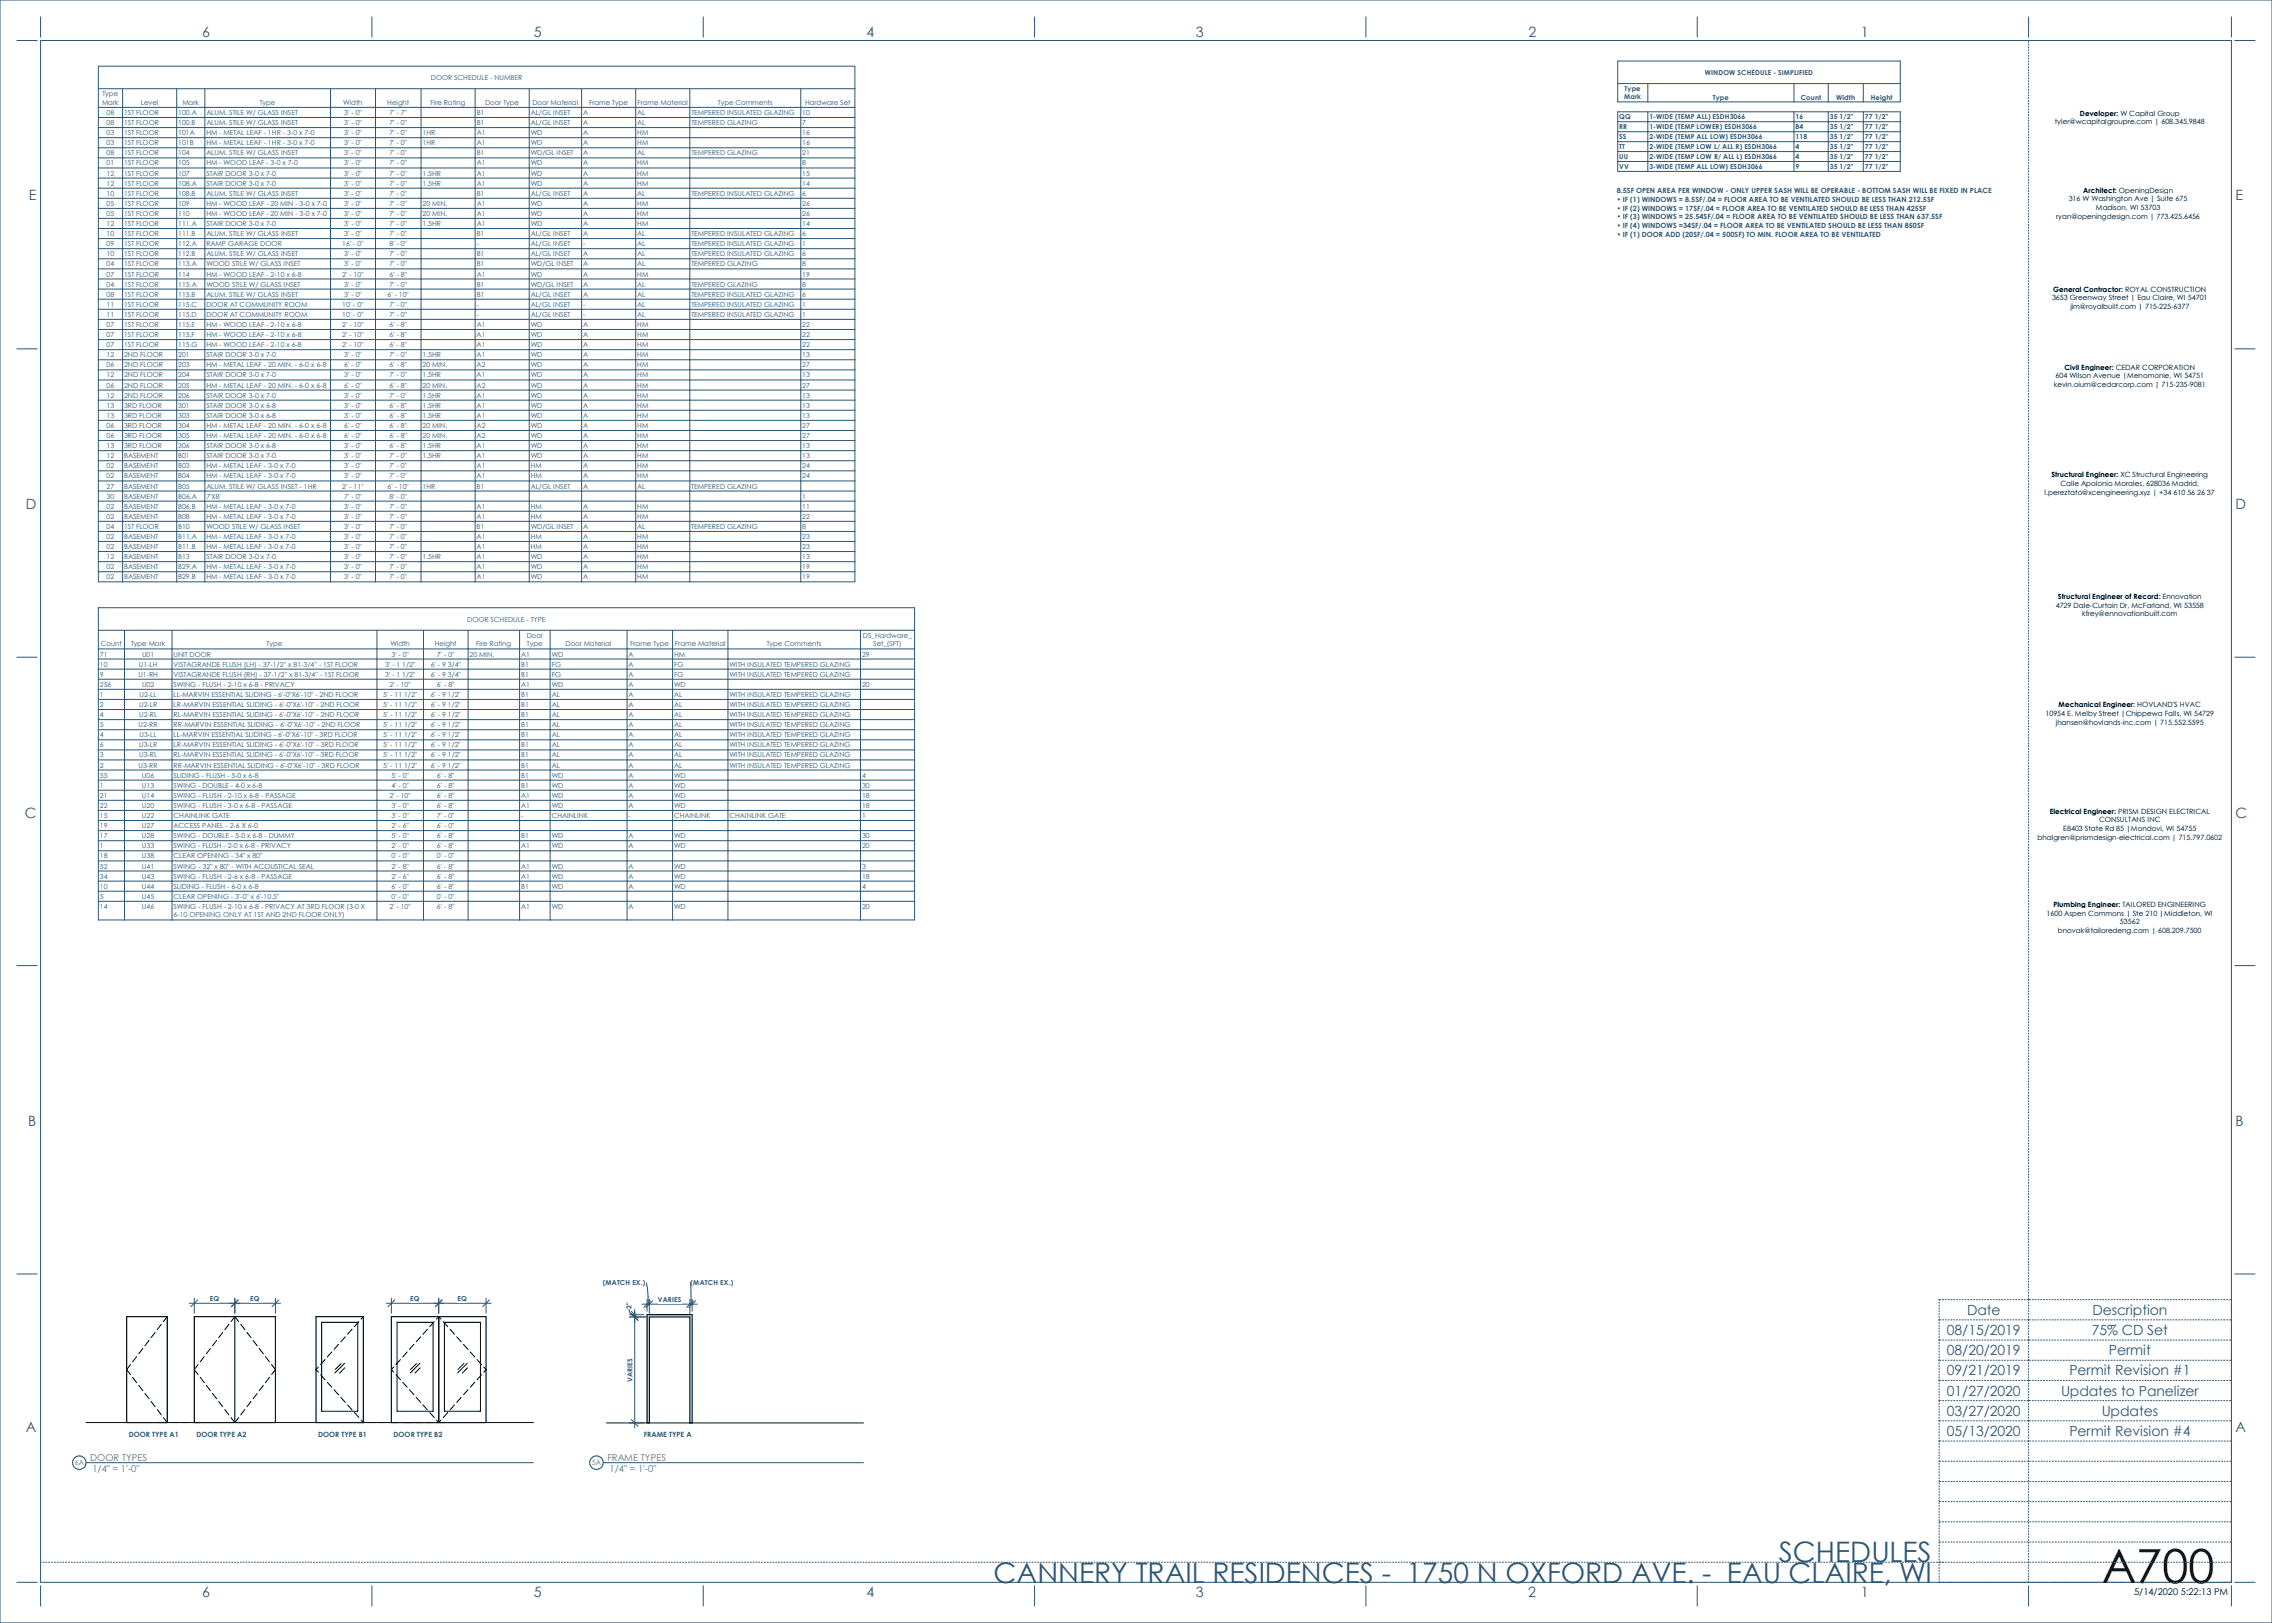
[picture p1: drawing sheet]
<svg xmlns="http://www.w3.org/2000/svg" width="1067mm" height="762mm" viewBox="0 0 1067 762" stroke-linecap="round" stroke-linejoin="round" font-family="sans-serif">
<defs><g id="words">
<text font-size="22" x="987" y="743">A700</text>
<g font-size="13.2" fill="#2c5573">
<text x="835" y="734">SCHEDULES</text>
<text x="467" y="743">CANNERY TRAIL RESIDENCES - 1750 N OXFORD AVE. - EAU CLAIRE, WI</text>
</g>
<g font-size="6.7" fill="#2c5573">
<text x="95" y="17">6</text>
<text x="251" y="17">5</text>
<text x="407" y="17">4</text>
<text x="561" y="17">3</text>
<text x="718" y="17">2</text>
<text x="874" y="17">1</text>
<text x="14" y="94">E</text>
<text x="1050" y="94">E</text>
<text x="12" y="239">D</text>
<text x="1050" y="239">D</text>
<text x="12" y="384">C</text>
<text x="1050" y="384">C</text>
<text x="13" y="529">B</text>
<text x="1050" y="529">B</text>
<text x="12" y="672">A</text>
<text x="1050" y="672">A</text>
<text x="95" y="750">6</text>
<text x="251" y="750">5</text>
<text x="407" y="750">4</text>
<text x="561" y="750">3</text>
<text x="718" y="750">2</text>
<text x="874" y="750">1</text>
</g>
<g font-size="6.6" fill="#2c5573">
<text x="924" y="617">Date</text>
<text x="982" y="617">Description</text>
<text x="914" y="627">08/15/2019</text>
<text x="982" y="627">75% CD Set</text>
<text x="914" y="636">08/20/2019</text>
<text x="990" y="636">Permit</text>
<text x="914" y="646">09/21/2019</text>
<text x="972" y="646">Permit Revision #1</text>
<text x="914" y="655">01/27/2020</text>
<text x="968" y="655">Updates to Panelizer</text>
<text x="914" y="665">03/27/2020</text>
<text x="987" y="665">Updates</text>
<text x="914" y="674">05/13/2020</text>
<text x="972" y="674">Permit Revision #4</text>
</g>
<g font-size="4.4" fill="#4a7395">
<text x="42" y="686">DOOR TYPES</text>
<text x="285" y="686">FRAME TYPES</text>
<text x="43" y="691">1/4&quot; = 1'-0&quot;</text>
<text x="286" y="691">1/4&quot; = 1'-0&quot;</text>
</g>
<text font-size="4.4" x="1002" y="749">5/14/2020 5:22:13 PM</text>
<g font-size="3.4">
<text x="965" y="58">tyler@wcapitalgroupre.com | 608.345.9848</text>
<text x="977" y="54">Developer:</text>
<text x="996" y="54">W Capital Group</text>
<text x="971" y="95">316 W Washington Ave | Suite 675</text>
<text x="978" y="90">Architect:</text>
<text x="995" y="90">OpeningDesign</text>
<text x="984" y="99">Madison, WI 53703</text>
<text x="965" y="103">ryan@openingdesign.com | 773.425.6456</text>
<text x="964" y="137">General Contractor:</text>
<text x="998" y="137">ROYAL CONSTRUCTION</text>
<text x="964" y="141">3653 Greenway Street | Eau Claire, WI 54701</text>
<text x="972" y="145">jim@royalbuilt.com | 715</text>
<text x="1013" y="145">-</text>
<text x="1014" y="145">225</text>
<text x="1019" y="145">-</text>
<text x="1021" y="145">6377</text>
<text x="969" y="174">Civil Engineer:</text>
<text x="993" y="174">CEDAR CORPORATION</text>
<text x="965" y="178">604 Wilson Avenue |Menomonie, WI 54751</text>
<text x="964" y="182">kevin.oium@cedarcorp.com | 715</text>
<text x="1020" y="182">-</text>
<text x="1022" y="182">235</text>
<text x="1027" y="182">-</text>
<text x="1028" y="182">9081</text>
<text x="963" y="224">Structural Engineer:</text>
<text x="996" y="224">XC Structural Engineering</text>
<text x="960" y="232">l.pereztato@xcengineering.xyz | +34 610 56 26 37</text>
<text x="967" y="228">Calle Apolonio Morales, 628036 Madrid,</text>
<text x="966" y="281">Structural Engineer of Record: Ennovation</text>
<text x="965" y="285">4729 Dale</text>
<text x="981" y="285">-</text>
<text x="983" y="285">Curtain Dr, McFarland, WI 53558</text>
<text x="978" y="289">kfrey@ennovationbuilt.com</text>
<text x="967" y="332">Mechanical Engineer: HOVLAND'S HVAC</text>
<text x="960" y="336">10954 E. Melby Street |Chippewa Falls, WI 54729</text>
<text x="965" y="340">jhansen@hovlands-inc.com | 715.552.5595</text>
<text x="962" y="382">Electrical Engineer:</text>
<text x="995" y="382">PRISM DESIGN ELECTRICAL</text>
<text x="986" y="386">CONSULTANS INC</text>
<text x="957" y="394">bhalgren@prismdesign</text>
<text x="969" y="390">E8403 State Rd 85 |Mondovi, WI 54755</text>
<text x="994" y="394">-</text>
<text x="995" y="394">electrical.com | 715.797.0602</text>
<text x="964" y="426">Plumbing Engineer:</text>
<text x="997" y="426">TAILORED ENGINEERING</text>
<text x="961" y="430">1600 Aspen Commons | Ste 210 |Middleton, WI</text>
<text x="995" y="434">53562</text>
<text x="966" y="438">bnovak@tailoredeng.com | 608.209.7500</text>
</g>
<g font-size="3.4" fill="#2c5573">
<text x="759" y="91">8.5SF OPEN AREA PER WINDOW -</text>
<text x="759" y="95">• IF (1) WINDOWS = 8.5SF/.04 = FLOOR AREA TO BE VENTILATED SHOULD BE LESS THAN 212.5SF</text>
<text x="813" y="91">ONLY UPPER SASH WILL BE OPERABLE</text>
<text x="872" y="91">-</text>
<text x="874" y="91">BOTTOM SASH WILL BE FIXED IN PLACE</text>
<text x="759" y="99">• IF (2) WINDOWS = 17SF/.04 = FLOOR AREA TO BE VENTILATED SHOULD BE LESS THAN 425SF</text>
<text x="759" y="103">• IF (3) WINDOWS = 25.54SF/.04 = FLOOR AREA TO BE VENTILATED SHOULD BE LESS THAN 637.5SF</text>
<text x="759" y="107">• IF (4) WINDOWS =34SF/.04 = FLOOR AREA TO BE VENTILATED SHOULD BE LESS THAN 850SF</text>
<text x="759" y="111">• IF (1) DOOR ADD (20SF/.04 = 500SF) TO MIN. FLOOR AREA TO BE VENTILATED</text>
<text x="60" y="675">DOOR TYPE A1</text>
<text x="92" y="675">DOOR TYPE A2</text>
<text x="149" y="675">DOOR TYPE B1</text>
<text x="185" y="675">DOOR TYPE B2</text>
<text x="302" y="675">FRAME TYPE A</text>
</g>
<g font-size="3.4" fill="#4a7395">
<text x="35" y="688">6A</text>
<text x="278" y="688">5A</text>
</g>
<g font-size="3.3" fill="#2c5573">
<text x="202" y="38">DOOR SCHEDULE - NUMBER</text>
<text x="48" y="45">Type</text>
<text x="48" y="49">Mark</text>
<text x="50" y="54">08</text>
<text x="58" y="54">1ST FLOOR</text>
<text x="66" y="49">Level</text>
<text x="84" y="54">100.A</text>
<text x="86" y="49">Mark</text>
<text x="97" y="54">ALUM. STILE W/ GLASS INSET</text>
<text x="122" y="49">Type</text>
<text x="161" y="49">Width</text>
<text x="162" y="54">3' - 0&quot;</text>
<text x="182" y="49">Height</text>
<text x="183" y="54">7' - 7&quot;</text>
<text x="202" y="49">Fire Rating</text>
<text x="224" y="54">B1</text>
<text x="228" y="49">Door Type</text>
<text x="249" y="54">AL/GL INSET</text>
<text x="250" y="49">Door Material</text>
<text x="274" y="54">A</text>
<text x="277" y="49">Frame Type</text>
<text x="299" y="54">AL</text>
<text x="299" y="49">Frame Material</text>
<text x="325" y="54">TEMPERED INSULATED GLAZING</text>
<text x="337" y="49">Type Comments</text>
<text x="377" y="54">10</text>
<text x="378" y="49">Hardware Set</text>
<text x="50" y="59">08</text>
<text x="58" y="59">1ST FLOOR</text>
<text x="84" y="59">100.B</text>
<text x="97" y="59">ALUM. STILE W/ GLASS INSET</text>
<text x="162" y="59">3' - 0&quot;</text>
<text x="183" y="59">7' - 0&quot;</text>
<text x="224" y="59">B1</text>
<text x="249" y="59">AL/GL INSET</text>
<text x="274" y="59">A</text>
<text x="299" y="59">AL</text>
<text x="325" y="59">TEMPERED GLAZING</text>
<text x="377" y="59">7</text>
<text x="50" y="63">03</text>
<text x="58" y="63">1ST FLOOR</text>
<text x="84" y="63">101A</text>
<text x="97" y="63">HM - METAL LEAF - 1HR - 3-0 x 7-0</text>
<text x="162" y="63">3' - 0&quot;</text>
<text x="183" y="63">7' - 0&quot;</text>
<text x="198" y="63">1HR</text>
<text x="224" y="63">A1</text>
<text x="249" y="63">WD</text>
<text x="274" y="63">A</text>
<text x="299" y="63">HM</text>
<text x="377" y="63">16</text>
<text x="50" y="68">03</text>
<text x="58" y="68">1ST FLOOR</text>
<text x="84" y="68">101B</text>
<text x="97" y="68">HM - METAL LEAF - 1HR - 3-0 x 7-0</text>
<text x="162" y="68">3' - 0&quot;</text>
<text x="183" y="68">7' - 0&quot;</text>
<text x="198" y="68">1HR</text>
<text x="224" y="68">A1</text>
<text x="249" y="68">WD</text>
<text x="274" y="68">A</text>
<text x="299" y="68">HM</text>
<text x="377" y="68">16</text>
<text x="50" y="73">08</text>
<text x="50" y="78">01</text>
<text x="58" y="73">1ST FLOOR</text>
<text x="58" y="78">1ST FLOOR</text>
<text x="84" y="73">104</text>
<text x="84" y="78">105</text>
<text x="97" y="73">ALUM. STILE W/ GLASS INSET</text>
<text x="97" y="78">HM - WOOD LEAF - 3-0 x 7-0</text>
<text x="162" y="73">3' - 0&quot;</text>
<text x="162" y="78">3' - 0&quot;</text>
<text x="183" y="73">7' - 0&quot;</text>
<text x="183" y="78">7' - 0&quot;</text>
<text x="224" y="73">B1</text>
<text x="224" y="78">A1</text>
<text x="249" y="73">WD/GL INSET</text>
<text x="249" y="78">WD</text>
<text x="274" y="73">A</text>
<text x="274" y="78">A</text>
<text x="299" y="73">AL</text>
<text x="299" y="78">HM</text>
<text x="325" y="73">TEMPERED GLAZING</text>
<text x="377" y="78">8</text>
<text x="377" y="73">21</text>
<text x="50" y="82">12</text>
<text x="58" y="82">1ST FLOOR</text>
<text x="84" y="82">107</text>
<text x="97" y="82">STAIR DOOR 3-0 x 7-0</text>
<text x="162" y="82">3' - 0&quot;</text>
<text x="183" y="82">7' - 0&quot;</text>
<text x="198" y="82">1.5HR</text>
<text x="224" y="82">A1</text>
<text x="249" y="82">WD</text>
<text x="274" y="82">A</text>
<text x="299" y="82">HM</text>
<text x="377" y="82">15</text>
<text x="50" y="87">12</text>
<text x="58" y="87">1ST FLOOR</text>
<text x="84" y="87">108.A</text>
<text x="97" y="87">STAIR DOOR 3-0 x 7-0</text>
<text x="162" y="87">3' - 0&quot;</text>
<text x="183" y="87">7' - 0&quot;</text>
<text x="198" y="87">1.5HR</text>
<text x="224" y="87">A1</text>
<text x="249" y="87">WD</text>
<text x="274" y="87">A</text>
<text x="299" y="87">HM</text>
<text x="377" y="87">14</text>
<text x="50" y="92">10</text>
<text x="58" y="92">1ST FLOOR</text>
<text x="84" y="92">108.B</text>
<text x="97" y="92">ALUM. STILE W/ GLASS INSET</text>
<text x="162" y="92">3' - 0&quot;</text>
<text x="183" y="92">7' - 0&quot;</text>
<text x="224" y="92">B1</text>
<text x="249" y="92">AL/GL INSET</text>
<text x="274" y="92">A</text>
<text x="299" y="92">AL</text>
<text x="325" y="92">TEMPERED INSULATED GLAZING</text>
<text x="377" y="92">6</text>
<text x="50" y="97">05</text>
<text x="50" y="101">05</text>
<text x="58" y="97">1ST FLOOR</text>
<text x="58" y="101">1ST FLOOR</text>
<text x="84" y="97">109</text>
<text x="84" y="101">110</text>
<text x="97" y="97">HM - WOOD LEAF - 20 MIN - 3-0 x 7-0</text>
<text x="97" y="101">HM - WOOD LEAF - 20 MIN - 3-0 x 7-0</text>
<text x="162" y="97">3' - 0&quot;</text>
<text x="162" y="101">3' - 0&quot;</text>
<text x="183" y="97">7' - 0&quot;</text>
<text x="183" y="101">7' - 0&quot;</text>
<text x="198" y="97">20 MIN.</text>
<text x="198" y="101">20 MIN.</text>
<text x="224" y="97">A1</text>
<text x="224" y="101">A1</text>
<text x="249" y="97">WD</text>
<text x="249" y="101">WD</text>
<text x="274" y="97">A</text>
<text x="274" y="101">A</text>
<text x="299" y="97">HM</text>
<text x="299" y="101">HM</text>
<text x="377" y="97">26</text>
<text x="377" y="101">26</text>
<text x="50" y="106">12</text>
<text x="58" y="106">1ST FLOOR</text>
<text x="84" y="106">111.A</text>
<text x="97" y="106">STAIR DOOR 3-0 x 7-0</text>
<text x="162" y="106">3' - 0&quot;</text>
<text x="183" y="106">7' - 0&quot;</text>
<text x="198" y="106">1.5HR</text>
<text x="224" y="106">A1</text>
<text x="249" y="106">WD</text>
<text x="274" y="106">A</text>
<text x="299" y="106">HM</text>
<text x="377" y="106">14</text>
<text x="50" y="111">10</text>
<text x="58" y="111">1ST FLOOR</text>
<text x="84" y="111">111.B</text>
<text x="97" y="111">ALUM. STILE W/ GLASS INSET</text>
<text x="162" y="111">3' - 0&quot;</text>
<text x="183" y="111">7' - 0&quot;</text>
<text x="224" y="111">B1</text>
<text x="249" y="111">AL/GL INSET</text>
<text x="274" y="111">A</text>
<text x="299" y="111">AL</text>
<text x="325" y="111">TEMPERED INSULATED GLAZING</text>
<text x="377" y="111">6</text>
<text x="50" y="116">09</text>
<text x="58" y="116">1ST FLOOR</text>
<text x="84" y="116">112.A</text>
<text x="97" y="116">RAMP GARAGE DOOR</text>
<text x="161" y="116">16' - 0&quot;</text>
<text x="183" y="116">8' - 0&quot;</text>
<text x="224" y="116">-</text>
<text x="249" y="116">AL/GL INSET</text>
<text x="274" y="116">-</text>
<text x="299" y="116">AL</text>
<text x="325" y="116">TEMPERED INSULATED GLAZING</text>
<text x="377" y="116">1</text>
<text x="50" y="120">10</text>
<text x="50" y="125">04</text>
<text x="58" y="120">1ST FLOOR</text>
<text x="58" y="125">1ST FLOOR</text>
<text x="84" y="120">112.B</text>
<text x="84" y="125">113.A</text>
<text x="97" y="125">WOOD STILE W/ GLASS INSET</text>
<text x="97" y="120">ALUM. STILE W/ GLASS INSET</text>
<text x="162" y="125">3' - 0&quot;</text>
<text x="162" y="120">3' - 0&quot;</text>
<text x="183" y="125">7' - 0&quot;</text>
<text x="183" y="120">7' - 0&quot;</text>
<text x="224" y="120">B1</text>
<text x="224" y="125">B1</text>
<text x="249" y="120">AL/GL INSET</text>
<text x="249" y="125">WD/GL INSET</text>
<text x="274" y="120">A</text>
<text x="274" y="125">A</text>
<text x="299" y="120">AL</text>
<text x="299" y="125">AL</text>
<text x="325" y="120">TEMPERED INSULATED GLAZING</text>
<text x="325" y="125">TEMPERED GLAZING</text>
<text x="377" y="120">6</text>
<text x="377" y="125">8</text>
<text x="50" y="130">07</text>
<text x="58" y="130">1ST FLOOR</text>
<text x="84" y="130">114</text>
<text x="97" y="130">HM - WOOD LEAF - 2-10 x 6-8</text>
<text x="161" y="130">2' - 10&quot;</text>
<text x="183" y="130">6' - 8&quot;</text>
<text x="224" y="130">A1</text>
<text x="249" y="130">WD</text>
<text x="274" y="130">A</text>
<text x="299" y="130">HM</text>
<text x="377" y="130">19</text>
<text x="50" y="135">04</text>
<text x="58" y="135">1ST FLOOR</text>
<text x="84" y="135">115.A</text>
<text x="97" y="135">WOOD STILE W/ GLASS INSET</text>
<text x="162" y="135">3' - 0&quot;</text>
<text x="183" y="135">7' - 0&quot;</text>
<text x="224" y="135">B1</text>
<text x="249" y="135">WD/GL INSET</text>
<text x="274" y="135">A</text>
<text x="299" y="135">AL</text>
<text x="325" y="135">TEMPERED GLAZING</text>
<text x="377" y="135">8</text>
<text x="50" y="139">08</text>
<text x="58" y="139">1ST FLOOR</text>
<text x="84" y="139">115.B</text>
<text x="97" y="139">ALUM. STILE W/ GLASS INSET</text>
<text x="162" y="139">3' - 0&quot;</text>
<text x="182" y="139">6' - 10&quot;</text>
<text x="224" y="139">B1</text>
<text x="249" y="139">AL/GL INSET</text>
<text x="274" y="139">A</text>
<text x="299" y="139">AL</text>
<text x="325" y="139">TEMPERED INSULATED GLAZING</text>
<text x="377" y="139">6</text>
<text x="50" y="144">11</text>
<text x="50" y="149">11</text>
<text x="58" y="144">1ST FLOOR</text>
<text x="58" y="149">1ST FLOOR</text>
<text x="84" y="144">115.C</text>
<text x="84" y="149">115.D</text>
<text x="97" y="149">DOOR AT COMMUNITY ROOM</text>
<text x="97" y="144">DOOR AT COMMUNITY ROOM</text>
<text x="161" y="149">10' - 0&quot;</text>
<text x="161" y="144">10' - 0&quot;</text>
<text x="183" y="149">7' - 0&quot;</text>
<text x="183" y="144">7' - 0&quot;</text>
<text x="224" y="144">-</text>
<text x="224" y="149">-</text>
<text x="249" y="144">AL/GL INSET</text>
<text x="249" y="149">AL/GL INSET</text>
<text x="274" y="144">-</text>
<text x="274" y="149">-</text>
<text x="299" y="144">AL</text>
<text x="299" y="149">AL</text>
<text x="325" y="144">TEMPERED INSULATED GLAZING</text>
<text x="325" y="149">TEMPERED INSULATED GLAZING</text>
<text x="377" y="144">1</text>
<text x="377" y="149">1</text>
<text x="50" y="154">07</text>
<text x="58" y="154">1ST FLOOR</text>
<text x="84" y="154">115.E</text>
<text x="97" y="154">HM - WOOD LEAF - 2-10 x 6-8</text>
<text x="161" y="154">2' - 10&quot;</text>
<text x="183" y="154">6' - 8&quot;</text>
<text x="224" y="154">A1</text>
<text x="249" y="154">WD</text>
<text x="274" y="154">A</text>
<text x="299" y="154">HM</text>
<text x="377" y="154">22</text>
<text x="50" y="158">07</text>
<text x="58" y="158">1ST FLOOR</text>
<text x="84" y="158">115.F</text>
<text x="97" y="158">HM - WOOD LEAF - 2-10 x 6-8</text>
<text x="161" y="158">2' - 10&quot;</text>
<text x="183" y="158">6' - 8&quot;</text>
<text x="224" y="158">A1</text>
<text x="249" y="158">WD</text>
<text x="274" y="158">A</text>
<text x="299" y="158">HM</text>
<text x="377" y="158">22</text>
<text x="50" y="168">12</text>
<text x="50" y="163">07</text>
<text x="58" y="168">2ND FLOOR</text>
<text x="58" y="163">1ST FLOOR</text>
<text x="84" y="168">201</text>
<text x="84" y="163">115.G</text>
<text x="97" y="168">STAIR DOOR 3-0 x 7-0</text>
<text x="97" y="163">HM - WOOD LEAF - 2-10 x 6-8</text>
<text x="161" y="163">2' - 10&quot;</text>
<text x="162" y="168">3' - 0&quot;</text>
<text x="183" y="168">7' - 0&quot;</text>
<text x="183" y="163">6' - 8&quot;</text>
<text x="198" y="168">1.5HR</text>
<text x="224" y="168">A1</text>
<text x="224" y="163">A1</text>
<text x="249" y="168">WD</text>
<text x="249" y="163">WD</text>
<text x="274" y="168">A</text>
<text x="274" y="163">A</text>
<text x="299" y="168">HM</text>
<text x="299" y="163">HM</text>
<text x="377" y="163">22</text>
<text x="377" y="168">13</text>
<text x="50" y="172">06</text>
<text x="58" y="172">2ND FLOOR</text>
<text x="84" y="172">203</text>
<text x="97" y="172">HM - METAL LEAF - 20 MIN. - 6-0 x 6-8</text>
<text x="162" y="172">6' - 0&quot;</text>
<text x="183" y="172">6' - 8&quot;</text>
<text x="198" y="172">20 MIN.</text>
<text x="224" y="172">A2</text>
<text x="249" y="172">WD</text>
<text x="274" y="172">A</text>
<text x="299" y="172">HM</text>
<text x="377" y="172">27</text>
<text x="50" y="177">12</text>
<text x="58" y="177">2ND FLOOR</text>
<text x="84" y="177">204</text>
<text x="97" y="177">STAIR DOOR 3-0 x 7-0</text>
<text x="162" y="177">3' - 0&quot;</text>
<text x="183" y="177">7' - 0&quot;</text>
<text x="198" y="177">1.5HR</text>
<text x="224" y="177">A1</text>
<text x="249" y="177">WD</text>
<text x="274" y="177">A</text>
<text x="299" y="177">HM</text>
<text x="377" y="177">13</text>
<text x="50" y="182">06</text>
<text x="58" y="182">2ND FLOOR</text>
<text x="84" y="182">205</text>
<text x="97" y="182">HM - METAL LEAF - 20 MIN. - 6-0 x 6-8</text>
<text x="162" y="182">6' - 0&quot;</text>
<text x="183" y="182">6' - 8&quot;</text>
<text x="198" y="182">20 MIN.</text>
<text x="224" y="182">A2</text>
<text x="249" y="182">WD</text>
<text x="274" y="182">A</text>
<text x="299" y="182">HM</text>
<text x="377" y="182">27</text>
<text x="50" y="187">12</text>
<text x="50" y="191">13</text>
<text x="58" y="187">2ND FLOOR</text>
<text x="58" y="191">3RD FLOOR</text>
<text x="84" y="187">206</text>
<text x="84" y="191">301</text>
<text x="97" y="187">STAIR DOOR 3-0 x 7-0</text>
<text x="97" y="191">STAIR DOOR 3-0 x 6-8</text>
<text x="162" y="187">3' - 0&quot;</text>
<text x="162" y="191">3' - 0&quot;</text>
<text x="183" y="187">7' - 0&quot;</text>
<text x="183" y="191">6' - 8&quot;</text>
<text x="198" y="187">1.5HR</text>
<text x="198" y="191">1.5HR</text>
<text x="224" y="187">A1</text>
<text x="224" y="191">A1</text>
<text x="249" y="187">WD</text>
<text x="249" y="191">WD</text>
<text x="274" y="187">A</text>
<text x="274" y="191">A</text>
<text x="299" y="187">HM</text>
<text x="299" y="191">HM</text>
<text x="377" y="187">13</text>
<text x="377" y="191">13</text>
<text x="50" y="196">13</text>
<text x="58" y="196">3RD FLOOR</text>
<text x="84" y="196">303</text>
<text x="97" y="196">STAIR DOOR 3-0 x 6-8</text>
<text x="162" y="196">3' - 0&quot;</text>
<text x="183" y="196">6' - 8&quot;</text>
<text x="198" y="196">1.5HR</text>
<text x="224" y="196">A1</text>
<text x="249" y="196">WD</text>
<text x="274" y="196">A</text>
<text x="299" y="196">HM</text>
<text x="377" y="196">13</text>
<text x="50" y="201">06</text>
<text x="58" y="201">3RD FLOOR</text>
<text x="84" y="201">304</text>
<text x="97" y="201">HM - METAL LEAF - 20 MIN. - 6-0 x 6-8</text>
<text x="162" y="201">6' - 0&quot;</text>
<text x="183" y="201">6' - 8&quot;</text>
<text x="198" y="201">20 MIN.</text>
<text x="224" y="201">A2</text>
<text x="249" y="201">WD</text>
<text x="274" y="201">A</text>
<text x="299" y="201">HM</text>
<text x="377" y="201">27</text>
<text x="50" y="206">06</text>
<text x="58" y="206">3RD FLOOR</text>
<text x="84" y="206">305</text>
<text x="97" y="206">HM - METAL LEAF - 20 MIN. - 6-0 x 6-8</text>
<text x="162" y="206">6' - 0&quot;</text>
<text x="183" y="206">6' - 8&quot;</text>
<text x="198" y="206">20 MIN.</text>
<text x="224" y="206">A2</text>
<text x="249" y="206">WD</text>
<text x="274" y="206">A</text>
<text x="299" y="206">HM</text>
<text x="377" y="206">27</text>
<text x="50" y="210">13</text>
<text x="50" y="215">12</text>
<text x="58" y="210">3RD FLOOR</text>
<text x="58" y="215">BASEMENT</text>
<text x="84" y="210">306</text>
<text x="84" y="215">B01</text>
<text x="97" y="210">STAIR DOOR 3-0 x 6-8</text>
<text x="97" y="215">STAIR DOOR 3-0 x 7-0</text>
<text x="162" y="210">3' - 0&quot;</text>
<text x="162" y="215">3' - 0&quot;</text>
<text x="183" y="210">6' - 8&quot;</text>
<text x="183" y="215">7' - 0&quot;</text>
<text x="198" y="210">1.5HR</text>
<text x="198" y="215">1.5HR</text>
<text x="224" y="215">A1</text>
<text x="224" y="210">A1</text>
<text x="249" y="215">WD</text>
<text x="249" y="210">WD</text>
<text x="274" y="215">A</text>
<text x="274" y="210">A</text>
<text x="299" y="210">HM</text>
<text x="299" y="215">HM</text>
<text x="377" y="210">13</text>
<text x="377" y="215">13</text>
<text x="50" y="220">02</text>
<text x="58" y="220">BASEMENT</text>
<text x="84" y="220">B03</text>
<text x="97" y="220">HM - METAL LEAF - 3-0 x 7-0</text>
<text x="162" y="220">3' - 0&quot;</text>
<text x="183" y="220">7' - 0&quot;</text>
<text x="224" y="220">A1</text>
<text x="249" y="220">HM</text>
<text x="274" y="220">A</text>
<text x="299" y="220">HM</text>
<text x="377" y="220">24</text>
<text x="50" y="225">02</text>
<text x="58" y="225">BASEMENT</text>
<text x="84" y="225">B04</text>
<text x="97" y="225">HM - METAL LEAF - 3-0 x 7-0</text>
<text x="162" y="225">3' - 0&quot;</text>
<text x="183" y="225">7' - 0&quot;</text>
<text x="224" y="225">A1</text>
<text x="249" y="225">HM</text>
<text x="274" y="225">A</text>
<text x="299" y="225">HM</text>
<text x="377" y="225">24</text>
<text x="50" y="229">27</text>
<text x="58" y="229">BASEMENT</text>
<text x="84" y="229">B05</text>
<text x="97" y="229">ALUM. STILE W/ GLASS INSET - 1HR</text>
<text x="161" y="229">2' - 11&quot;</text>
<text x="182" y="229">6' - 10&quot;</text>
<text x="198" y="229">1HR</text>
<text x="224" y="229">B1</text>
<text x="249" y="229">AL/GL INSET</text>
<text x="274" y="229">A</text>
<text x="299" y="229">AL</text>
<text x="325" y="229">TEMPERED GLAZING</text>
<text x="50" y="234">30</text>
<text x="50" y="239">02</text>
<text x="58" y="234">BASEMENT</text>
<text x="58" y="239">BASEMENT</text>
<text x="84" y="234">B06.A</text>
<text x="84" y="239">B06.B</text>
<text x="97" y="234">7'X8'</text>
<text x="97" y="239">HM - METAL LEAF - 3-0 x 7-0</text>
<text x="162" y="239">3' - 0&quot;</text>
<text x="162" y="234">7' - 0&quot;</text>
<text x="183" y="239">7' - 0&quot;</text>
<text x="183" y="234">8' - 0&quot;</text>
<text x="224" y="239">A1</text>
<text x="249" y="239">HM</text>
<text x="274" y="239">A</text>
<text x="299" y="239">HM</text>
<text x="377" y="239">11</text>
<text x="377" y="234">1</text>
<text x="50" y="244">02</text>
<text x="58" y="244">BASEMENT</text>
<text x="84" y="244">B08</text>
<text x="97" y="244">HM - METAL LEAF - 3-0 x 7-0</text>
<text x="162" y="244">3' - 0&quot;</text>
<text x="183" y="244">7' - 0&quot;</text>
<text x="224" y="244">A1</text>
<text x="249" y="244">HM</text>
<text x="274" y="244">A</text>
<text x="299" y="244">HM</text>
<text x="377" y="244">22</text>
<text x="50" y="248">04</text>
<text x="58" y="248">1ST FLOOR</text>
<text x="84" y="248">B10</text>
<text x="97" y="248">WOOD STILE W/ GLASS INSET</text>
<text x="162" y="248">3' - 0&quot;</text>
<text x="183" y="248">7' - 0&quot;</text>
<text x="224" y="248">B1</text>
<text x="249" y="248">WD/GL INSET</text>
<text x="274" y="248">A</text>
<text x="299" y="248">AL</text>
<text x="325" y="248">TEMPERED GLAZING</text>
<text x="377" y="248">8</text>
<text x="50" y="258">02</text>
<text x="50" y="253">02</text>
<text x="58" y="258">BASEMENT</text>
<text x="58" y="253">BASEMENT</text>
<text x="84" y="258">B11.B</text>
<text x="84" y="253">B11.A</text>
<text x="97" y="258">HM - METAL LEAF - 3-0 x 7-0</text>
<text x="97" y="253">HM - METAL LEAF - 3-0 x 7-0</text>
<text x="162" y="258">3' - 0&quot;</text>
<text x="162" y="253">3' - 0&quot;</text>
<text x="183" y="258">7' - 0&quot;</text>
<text x="183" y="253">7' - 0&quot;</text>
<text x="224" y="258">A1</text>
<text x="224" y="253">A1</text>
<text x="249" y="258">HM</text>
<text x="249" y="253">HM</text>
<text x="274" y="258">A</text>
<text x="274" y="253">A</text>
<text x="299" y="258">HM</text>
<text x="299" y="253">HM</text>
<text x="377" y="258">23</text>
<text x="377" y="253">23</text>
<text x="50" y="263">12</text>
<text x="58" y="263">BASEMENT</text>
<text x="84" y="263">B13</text>
<text x="97" y="263">STAIR DOOR 3-0 x 7-0</text>
<text x="162" y="263">3' - 0&quot;</text>
<text x="183" y="263">7' - 0&quot;</text>
<text x="198" y="263">1.5HR</text>
<text x="224" y="263">A1</text>
<text x="249" y="263">WD</text>
<text x="274" y="263">A</text>
<text x="299" y="263">HM</text>
<text x="377" y="263">13</text>
<text x="50" y="267">02</text>
<text x="58" y="267">BASEMENT</text>
<text x="84" y="267">B29.A</text>
<text x="97" y="267">HM - METAL LEAF - 3-0 x 7-0</text>
<text x="162" y="267">3' - 0&quot;</text>
<text x="183" y="267">7' - 0&quot;</text>
<text x="224" y="267">A1</text>
<text x="249" y="267">WD</text>
<text x="274" y="267">A</text>
<text x="299" y="267">HM</text>
<text x="377" y="267">19</text>
<text x="50" y="272">02</text>
<text x="58" y="272">BASEMENT</text>
<text x="84" y="272">B29.B</text>
<text x="97" y="272">HM - METAL LEAF - 3-0 x 7-0</text>
<text x="162" y="272">3' - 0&quot;</text>
<text x="183" y="272">7' - 0&quot;</text>
<text x="224" y="272">A1</text>
<text x="249" y="272">WD</text>
<text x="274" y="272">A</text>
<text x="299" y="272">HM</text>
<text x="377" y="272">19</text>
<text x="219" y="292">DOOR SCHEDULE - TYPE</text>
<text x="247" y="299">Door</text>
<text x="405" y="299">DS_Hardware_</text>
<text x="47" y="303">Count</text>
<text x="62" y="303">Type Mark</text>
<text x="125" y="303">Type</text>
<text x="183" y="303">Width</text>
<text x="204" y="303">Height</text>
<text x="224" y="303">Fire Rating</text>
<text x="247" y="303">Type</text>
<text x="266" y="303">Door Material</text>
<text x="296" y="303">Frame Type</text>
<text x="317" y="303">Frame Material</text>
<text x="360" y="303">Type Comments</text>
<text x="410" y="303">Set_(SFT)</text>
<text x="47" y="308">71</text>
<text x="67" y="308">U01</text>
<text x="81" y="308">UNIT DOOR</text>
<text x="184" y="308">3' - 0&quot;</text>
<text x="205" y="308">7' - 0&quot;</text>
<text x="220" y="308">20 MIN.</text>
<text x="245" y="308">A1</text>
<text x="259" y="308">WD</text>
<text x="295" y="308">A</text>
<text x="316" y="308">HM</text>
<text x="405" y="308">29</text>
<text x="47" y="313">10</text>
<text x="47" y="318">9</text>
<text x="65" y="318">U1-RH</text>
<text x="65" y="313">U1-LH</text>
<text x="81" y="318">VISTAGRANDE FLUSH (RH) - 37-1/2'' x 81-3/4'' - 1ST FLOOR</text>
<text x="81" y="313">VISTAGRANDE FLUSH (LH) - 37-1/2'' x 81-3/4'' - 1ST FLOOR</text>
<text x="181" y="313">3' - 1 1/2&quot;</text>
<text x="181" y="318">3' - 1 1/2&quot;</text>
<text x="202" y="313">6' - 9 3/4&quot;</text>
<text x="202" y="318">6' - 9 3/4&quot;</text>
<text x="245" y="313">B1</text>
<text x="245" y="318">B1</text>
<text x="259" y="313">FG</text>
<text x="259" y="318">FG</text>
<text x="295" y="313">A</text>
<text x="295" y="318">A</text>
<text x="316" y="313">FG</text>
<text x="316" y="318">FG</text>
<text x="343" y="313">WITH INSULATED TEMPERED GLAZING</text>
<text x="343" y="318">WITH INSULATED TEMPERED GLAZING</text>
<text x="47" y="322">256</text>
<text x="67" y="322">U02</text>
<text x="81" y="322">SWING - FLUSH - 2-10 x 6-8 - PRIVACY</text>
<text x="183" y="322">2' - 10&quot;</text>
<text x="205" y="322">6' - 8&quot;</text>
<text x="245" y="322">A1</text>
<text x="259" y="322">WD</text>
<text x="295" y="322">A</text>
<text x="316" y="322">WD</text>
<text x="405" y="322">20</text>
<text x="47" y="327">1</text>
<text x="66" y="327">U2-LL</text>
<text x="81" y="327">LL-MARVIN ESSENTIAL SLIDING - 6'-0&quot;X6'-10&quot; - 2ND FLOOR</text>
<text x="180" y="327">5' - 11 1/2&quot;</text>
<text x="202" y="327">6' - 9 1/2&quot;</text>
<text x="245" y="327">B1</text>
<text x="259" y="327">AL</text>
<text x="295" y="327">A</text>
<text x="316" y="327">AL</text>
<text x="343" y="327">WITH INSULATED TEMPERED GLAZING</text>
<text x="47" y="332">2</text>
<text x="65" y="332">U2-LR</text>
<text x="81" y="332">LR-MARVIN ESSENTIAL SLIDING - 6'-0&quot;X6'-10&quot; - 2ND FLOOR</text>
<text x="180" y="332">5' - 11 1/2&quot;</text>
<text x="202" y="332">6' - 9 1/2&quot;</text>
<text x="245" y="332">B1</text>
<text x="259" y="332">AL</text>
<text x="295" y="332">A</text>
<text x="316" y="332">AL</text>
<text x="343" y="332">WITH INSULATED TEMPERED GLAZING</text>
<text x="47" y="337">4</text>
<text x="47" y="341">5</text>
<text x="65" y="341">U2-RR</text>
<text x="65" y="337">U2-RL</text>
<text x="81" y="337">RL-MARVIN ESSENTIAL SLIDING - 6'-0&quot;X6'-10&quot; - 2ND FLOOR</text>
<text x="81" y="341">RR-MARVIN ESSENTIAL SLIDING - 6'-0&quot;X6'-10&quot; - 2ND FLOOR</text>
<text x="180" y="337">5' - 11 1/2&quot;</text>
<text x="180" y="341">5' - 11 1/2&quot;</text>
<text x="202" y="337">6' - 9 1/2&quot;</text>
<text x="202" y="341">6' - 9 1/2&quot;</text>
<text x="245" y="337">B1</text>
<text x="245" y="341">B1</text>
<text x="259" y="337">AL</text>
<text x="259" y="341">AL</text>
<text x="295" y="337">A</text>
<text x="295" y="341">A</text>
<text x="316" y="337">AL</text>
<text x="316" y="341">AL</text>
<text x="343" y="337">WITH INSULATED TEMPERED GLAZING</text>
<text x="343" y="341">WITH INSULATED TEMPERED GLAZING</text>
<text x="47" y="346">4</text>
<text x="66" y="346">U3-LL</text>
<text x="81" y="346">LL-MARVIN ESSENTIAL SLIDING - 6'-0&quot;X6'-10&quot; - 3RD FLOOR</text>
<text x="180" y="346">5' - 11 1/2&quot;</text>
<text x="202" y="346">6' - 9 1/2&quot;</text>
<text x="245" y="346">B1</text>
<text x="259" y="346">AL</text>
<text x="295" y="346">A</text>
<text x="316" y="346">AL</text>
<text x="343" y="346">WITH INSULATED TEMPERED GLAZING</text>
<text x="47" y="351">6</text>
<text x="65" y="351">U3-LR</text>
<text x="81" y="351">LR-MARVIN ESSENTIAL SLIDING - 6'-0&quot;X6'-10&quot; - 3RD FLOOR</text>
<text x="180" y="351">5' - 11 1/2&quot;</text>
<text x="202" y="351">6' - 9 1/2&quot;</text>
<text x="245" y="351">B1</text>
<text x="259" y="351">AL</text>
<text x="295" y="351">A</text>
<text x="316" y="351">AL</text>
<text x="343" y="351">WITH INSULATED TEMPERED GLAZING</text>
<text x="47" y="356">3</text>
<text x="65" y="356">U3-RL</text>
<text x="81" y="356">RL-MARVIN ESSENTIAL SLIDING - 6'-0&quot;X6'-10&quot; - 3RD FLOOR</text>
<text x="180" y="356">5' - 11 1/2&quot;</text>
<text x="202" y="356">6' - 9 1/2&quot;</text>
<text x="245" y="356">B1</text>
<text x="259" y="356">AL</text>
<text x="295" y="356">A</text>
<text x="316" y="356">AL</text>
<text x="343" y="356">WITH INSULATED TEMPERED GLAZING</text>
<text x="47" y="365">55</text>
<text x="47" y="360">2</text>
<text x="65" y="360">U3-RR</text>
<text x="67" y="365">U06</text>
<text x="81" y="360">RR-MARVIN ESSENTIAL SLIDING - 6'-0&quot;X6'-10&quot; - 3RD FLOOR</text>
<text x="81" y="365">SLIDING - FLUSH - 5-0 x 6-8</text>
<text x="180" y="360">5' - 11 1/2&quot;</text>
<text x="184" y="365">5' - 0&quot;</text>
<text x="202" y="360">6' - 9 1/2&quot;</text>
<text x="205" y="365">6' - 8&quot;</text>
<text x="245" y="365">B1</text>
<text x="245" y="360">B1</text>
<text x="259" y="365">WD</text>
<text x="259" y="360">AL</text>
<text x="295" y="365">A</text>
<text x="295" y="360">A</text>
<text x="316" y="365">WD</text>
<text x="316" y="360">AL</text>
<text x="343" y="360">WITH INSULATED TEMPERED GLAZING</text>
<text x="405" y="365">4</text>
<text x="47" y="370">1</text>
<text x="67" y="370">U13</text>
<text x="81" y="370">SWING - DOUBLE - 4-0 x 6-8</text>
<text x="184" y="370">4' - 0&quot;</text>
<text x="205" y="370">6' - 8&quot;</text>
<text x="245" y="370">B1</text>
<text x="259" y="370">WD</text>
<text x="295" y="370">A</text>
<text x="316" y="370">WD</text>
<text x="405" y="370">30</text>
<text x="47" y="375">21</text>
<text x="67" y="375">U14</text>
<text x="81" y="375">SWING - FLUSH - 2-10 x 6-8 - PASSAGE</text>
<text x="183" y="375">2' - 10&quot;</text>
<text x="205" y="375">6' - 8&quot;</text>
<text x="245" y="375">A1</text>
<text x="259" y="375">WD</text>
<text x="295" y="375">A</text>
<text x="316" y="375">WD</text>
<text x="405" y="375">18</text>
<text x="47" y="379">22</text>
<text x="67" y="379">U20</text>
<text x="81" y="379">SWING - FLUSH - 3-0 x 6-8 - PASSAGE</text>
<text x="184" y="379">3' - 0&quot;</text>
<text x="205" y="379">6' - 8&quot;</text>
<text x="245" y="379">A1</text>
<text x="259" y="379">WD</text>
<text x="295" y="379">A</text>
<text x="316" y="379">WD</text>
<text x="405" y="379">18</text>
<text x="47" y="384">15</text>
<text x="47" y="389">19</text>
<text x="67" y="384">U22</text>
<text x="67" y="389">U27</text>
<text x="81" y="384">CHAINLINK GATE</text>
<text x="81" y="389">ACCESS PANEL - 2-6 X 6-0</text>
<text x="184" y="384">3' - 0&quot;</text>
<text x="184" y="389">2' - 6&quot;</text>
<text x="205" y="384">7' - 0&quot;</text>
<text x="205" y="389">6' - 0&quot;</text>
<text x="245" y="384">-</text>
<text x="259" y="384">CHAINLINK</text>
<text x="295" y="384">-</text>
<text x="316" y="384">CHAINLINK</text>
<text x="343" y="384">CHAINLINK GATE</text>
<text x="405" y="384">1</text>
<text x="47" y="394">17</text>
<text x="67" y="394">U28</text>
<text x="81" y="394">SWING - DOUBLE - 5-0 x 6-8 - DUMMY</text>
<text x="184" y="394">5' - 0&quot;</text>
<text x="205" y="394">6' - 8&quot;</text>
<text x="245" y="394">B1</text>
<text x="259" y="394">WD</text>
<text x="295" y="394">A</text>
<text x="316" y="394">WD</text>
<text x="405" y="394">30</text>
<text x="47" y="398">1</text>
<text x="67" y="398">U33</text>
<text x="81" y="398">SWING - FLUSH - 2-0 x 6-8 - PRIVACY</text>
<text x="184" y="398">2' - 0&quot;</text>
<text x="205" y="398">6' - 8&quot;</text>
<text x="245" y="398">A1</text>
<text x="259" y="398">WD</text>
<text x="295" y="398">A</text>
<text x="316" y="398">WD</text>
<text x="405" y="398">20</text>
<text x="47" y="403">18</text>
<text x="47" y="408">52</text>
<text x="67" y="403">U38</text>
<text x="67" y="408">U41</text>
<text x="81" y="403">CLEAR OPENING - 34&quot; x 80&quot;</text>
<text x="81" y="408">SWING - 32&quot; x 80&quot; - WITH ACOUSTICAL SEAL</text>
<text x="184" y="403">0' - 0&quot;</text>
<text x="184" y="408">2' - 8&quot;</text>
<text x="205" y="403">0' - 0&quot;</text>
<text x="205" y="408">6' - 8&quot;</text>
<text x="245" y="408">A1</text>
<text x="259" y="408">WD</text>
<text x="295" y="408">A</text>
<text x="316" y="408">WD</text>
<text x="405" y="408">3</text>
<text x="47" y="413">34</text>
<text x="67" y="413">U43</text>
<text x="81" y="413">SWING - FLUSH - 2-6 x 6-8 - PASSAGE</text>
<text x="184" y="413">2' - 6&quot;</text>
<text x="205" y="413">6' - 8&quot;</text>
<text x="245" y="413">A1</text>
<text x="259" y="413">WD</text>
<text x="295" y="413">A</text>
<text x="316" y="413">WD</text>
<text x="405" y="413">18</text>
<text x="47" y="417">10</text>
<text x="67" y="417">U44</text>
<text x="81" y="417">SLIDING - FLUSH - 6-0 x 6-8</text>
<text x="184" y="417">6' - 0&quot;</text>
<text x="205" y="417">6' - 8&quot;</text>
<text x="245" y="417">B1</text>
<text x="259" y="417">WD</text>
<text x="295" y="417">A</text>
<text x="316" y="417">WD</text>
<text x="405" y="417">4</text>
<text x="47" y="422">5</text>
<text x="67" y="422">U45</text>
<text x="81" y="422">CLEAR OPENING - 3'-0&quot; x 6'-10.5&quot;</text>
<text x="184" y="422">0' - 0&quot;</text>
<text x="205" y="422">0' - 0&quot;</text>
<text x="47" y="427">14</text>
<text x="67" y="427">U46</text>
<text x="81" y="427">SWING - FLUSH - 2-10 x 6-8 - PRIVACY AT 3RD FLOOR (3-0 X</text>
<text x="81" y="431">6-10 OPENING ONLY AT 1ST AND 2ND FLOOR ONLY)</text>
<text x="183" y="427">2' - 10&quot;</text>
<text x="205" y="427">6' - 8&quot;</text>
<text x="245" y="427">A1</text>
<text x="259" y="427">WD</text>
<text x="295" y="427">A</text>
<text x="316" y="427">WD</text>
<text x="405" y="427">20</text>
</g>
<g font-size="3.2" fill="#2c5573">
<text x="801" y="35">WINDOW SCHEDULE - SIMPLIFIED</text>
<text x="763" y="47">Mark</text>
<text x="763" y="43">Type</text>
<text x="804" y="47">Type</text>
<text x="846" y="47">Count</text>
<text x="862" y="47">Width</text>
<text x="878" y="47">Height</text>
<text x="760" y="56">QQ</text>
<text x="774" y="56">1-WIDE (TEMP ALL) ESDH3066</text>
<text x="843" y="56">16</text>
<text x="859" y="56">35 1/2&quot;</text>
<text x="876" y="56">77 1/2&quot;</text>
<text x="760" y="61">RR</text>
<text x="760" y="65">SS</text>
<text x="774" y="61">1-WIDE (TEMP LOWER) ESDH3066</text>
<text x="774" y="65">2-WIDE (TEMP ALL LOW) ESDH3066</text>
<text x="843" y="61">84</text>
<text x="843" y="65">118</text>
<text x="859" y="61">35 1/2&quot;</text>
<text x="859" y="65">35 1/2&quot;</text>
<text x="876" y="61">77 1/2&quot;</text>
<text x="876" y="65">77 1/2&quot;</text>
<text x="760" y="70">TT</text>
<text x="774" y="70">2-WIDE (TEMP LOW L/ ALL R) ESDH3066</text>
<text x="843" y="70">4</text>
<text x="859" y="70">35 1/2&quot;</text>
<text x="876" y="70">77 1/2&quot;</text>
<text x="760" y="75">UU</text>
<text x="774" y="75">2-WIDE (TEMP LOW R/ ALL L) ESDH3066</text>
<text x="843" y="75">4</text>
<text x="859" y="75">35 1/2&quot;</text>
<text x="876" y="75">77 1/2&quot;</text>
<text x="760" y="79">VV</text>
<text x="774" y="79">3-WIDE (TEMP ALL LOW) ESDH3066</text>
<text x="843" y="79">9</text>
<text x="859" y="79">35 1/2&quot;</text>
<text x="876" y="79">77 1/2&quot;</text>
<text x="283" y="603">(MATCH EX.)</text>
<text x="324" y="603">(MATCH EX.)</text>
<text x="98" y="611">EQ</text>
<text x="118" y="611">EQ</text>
<text x="193" y="611">EQ</text>
<text x="215" y="611">EQ</text>
<text x="309" y="611">VARIES</text>
<text x="297" y="614" transform="rotate(-90 297 614)">2&quot;</text>
<text x="297" y="649" transform="rotate(-90 297 649)">VARIES</text>
</g>
</g></defs>
<path d="M59 618h20v50h-20zM91 618h38v50h-38zM148 618h23v50h-23zM184 618h44v50h-44zM206 618v50M304 617h21v51h-1v-50h-19v50h-1z" fill="none" stroke="#000" stroke-width=".55"/>
<g fill="none" stroke="#000" stroke-width=".47">
<path d="M79 618l-2 3M110 618v50M110 618l-2 3M110 618l2 3M171 618l-1 1M205 619l1-1 1 1M64 637l-2 2M67 633l-2 3M70 629l-2 3M73 626l-2 2M76 622l-2 2M96 637l-2 2"/>
<path d="M99 633l-2 3M102 629l-2 3M105 626l-2 2M107 622l-1 2M113 622l2 2M116 626l2 2M119 629l2 3M122 633l2 3M125 637l2 2M151 621h17v42h-17zM153 638l-2 3M156 635l-2 2"/>
<path d="M159 631l-2 3M162 628l-2 2M165 624l-2 2M168 621l-2 2M186 621h17v42h-17zM188 638l-2 3M191 635l-2 2M194 631l-2 3M198 628l-3 2M201 624l-2 2M204 621l-2 2M208 621l2 2"/>
<path d="M209 621h17v42h-17zM211 624l2 2M214 628l3 2M218 631l2 3M221 635l2 2M224 638l2 3M61 641l-2 2 2 2M62 647l2 2M65 650l2 3M68 654l2 3M71 658l2 2M93 641l-2 2 2 2"/>
<path d="M94 647l2 2M97 650l2 3M100 654l2 3M103 658l2 2M118 658l-2 2M121 654l-2 3M124 650l-2 3M127 647l-2 2M128 641l1 2-1 2M149 642l-1 1 1 1M151 645l2 3M154 649l2 2"/>
<path d="M157 652l2 3M160 656l2 2M160 640l-3 3M162 640l-5 5M162 642l-3 3M163 660l2 2M185 642l-1 1 1 1M186 645l2 3M189 649l2 2M192 652l2 3M195 656l3 2M196 640l-3 3"/>
<path d="M197 640l-4 5M197 642l-2 3M199 660l2 2M213 660l-2 2M217 656l-3 2M218 640l-3 3M219 640l-4 5M219 642l-2 3M220 652l-2 3M223 649l-2 2M226 645l-2 3M227 642l1 1-1 1"/>
<path d="M40 668h210M74 662l2 2M77 666l2 2M106 662l1 2M108 666l2 2M112 666l-2 2M115 662l-2 2M166 663l2 3M170 667l1 1M202 663l2 3M205 667l1 1 1-1M210 663l-2 3"/>
<path d="M285 668h120"/>
</g>
<g fill="#fff">
<path d="M60 671h24v4h-24z"/>
<path d="M92 671h24v4h-24z"/>
<path d="M149 671h23v4h-23z"/>
<path d="M185 671h23v4h-23z"/>
</g>
<path d="M89 612h24M91 610v7M93 610l-3 3M110 610v7M112 610l-3 3" fill="none" stroke="#2c5573" stroke-width=".47"/>
<path d="M98 608h5v4h-5z" fill="#fff"/>
<path d="M108 612h24M110 610v7M112 610l-3 3M129 610v7M131 610l-3 3" fill="none" stroke="#2c5573" stroke-width=".47"/>
<path d="M118 608h4v4h-4z" fill="#fff"/>
<path d="M181 612h27M184 610v7M185 610l-3 3M206 610v7M208 610l-4 3" fill="none" stroke="#2c5573" stroke-width=".47"/>
<path d="M193 608h4v4h-4z" fill="#fff"/>
<path d="M204 612h27M206 610v7M208 610l-4 3M228 610v7M230 610l-3 3" fill="none" stroke="#2c5573" stroke-width=".47"/>
<g fill="#fff">
<path d="M215 608h4v4h-4z"/>
<path d="M302 671h23v4h-23z"/>
</g>
<path d="M296 618h7M296 617l4 3M298 616v54M296 668h6M296 666l4 4" fill="none" stroke="#2c5573" stroke-width=".47"/>
<path d="M294 638h4v11h-4z" fill="#fff"/>
<path d="M295 614v1a2.8 2.8 0 0 0 3 3M296 617h6M296 618h7M296 616l4 3M296 617l4 3M298 615v6" fill="none" stroke="#2c5573" stroke-width=".47"/>
<path d="M293 611h4v3h-4z" fill="#fff"/>
<path d="M301 612h26M303 602l1 4v6M304 610v6M305 610v7M305 611l-3 3M306 611l-3 3M324 610v7M324 602v10M325 610v6M326 611l-4 3M327 611l-4 3" fill="none" stroke="#2c5573" stroke-width=".47"/>
<g fill="#fff">
<path d="M283 600h20v4h-20z"/>
<path d="M309 608h11v4h-11z"/>
<path d="M324 600h20v4h-20z"/>
</g>
<g fill="none" stroke="#2c5573" stroke-width=".47">
<path d="M0 0h1067v762h-1067zM8 19h9M19 19h1029v724h-1029zM19 8v9M175 8v9M330 8v9M486 8v9M641 8v9M797 8v9M952 8v9M952 19v1M1048 8v9"/>
<path d="M1049 19h10M952 21h.1M952 22v1M952 23v1M952 25h.1M952 26v1M952 27v1M952 29h.1M952 30h.1M952 31v1M952 33h.1M952 34h.1"/>
<path d="M952 35v1M952 37h.1M952 38h.1M952 39v1M952 41h.1M952 42h.1M952 43v1M952 44v1M952 46h.1M952 47v1M952 48v1M952 50h.1"/>
<path d="M952 51v1M952 52v1M952 54h.1M952 55v1M952 56v1M952 58h.1M952 59v1M952 60v1M952 62h.1M952 63v1M952 64v1M952 66h.1"/>
<path d="M952 67h.1M952 68v1M952 70h.1M952 71h.1M952 72v1M952 74h.1M952 75h.1M952 76v1M952 78h.1M952 79h.1M952 80v1M952 82h.1"/>
<path d="M952 83h.1M952 84v1M952 85v1M952 87h.1M952 88v1M952 89v1M952 91h.1M952 92v1M952 93v1M952 95h.1M952 96v1M952 97v1"/>
<path d="M952 99h.1M952 100v1M952 101v1M952 103h.1M952 104v1M952 105v1M952 107h.1M952 108v1M952 109v1M952 111h.1M952 112h.1M952 113v1"/>
<path d="M952 115h.1M952 116h.1M952 117v1M952 119h.1M952 120h.1M952 121v1M952 123h.1M952 124h.1M952 125v1M952 126v1M952 128h.1M952 129v1"/>
<path d="M952 130v1M952 132h.1M952 133v1M952 134v1M952 136h.1M952 137v1M952 138v1M952 140h.1M952 141v1M952 142v1M952 144h.1M952 145v1"/>
<path d="M952 146v1M952 148h.1M952 149v1M952 150v1M952 152h.1M952 153v1M952 154v1M952 156h.1M952 157h.1M952 158v1M952 160h.1M8 164h9"/>
<path d="M952 161h.1M952 162v1M952 164h.1M952 165h.1M952 166v1M952 168h.1M952 169h.1M952 170v1M952 171v1M952 173h.1M952 174v1M952 175v1"/>
<path d="M952 177h.1M952 178v1M952 179v1M1049 164h10M952 181h.1M952 182v1M952 183v1M952 185h.1M952 186v1M952 187v1M952 189h.1M952 190v1"/>
<path d="M952 191v1M952 193h.1M952 194h.1M952 195v1M952 197h.1M952 198h.1M952 199v1M952 201h.1M952 202h.1M952 203v1M952 205h.1M952 206h.1"/>
<path d="M952 207v1M952 209h.1M952 210h.1M952 211v1M952 212v1M952 214h.1M952 215v1M952 216v1M952 218h.1M952 219v1M952 220v1M952 222h.1"/>
<path d="M952 223v1M952 224v1M952 226h.1M952 227v1M952 228v1M952 230h.1M952 231v1M952 232v1M952 234h.1M952 235v1M952 236v1M952 238h.1"/>
<path d="M952 239h.1M952 240v1M952 242h.1M952 243h.1M952 244v1M952 246h.1M952 247h.1M952 248v1M952 250h.1M952 251h.1M952 252v1M952 253v1"/>
<path d="M952 255h.1M952 256v1M952 257v1M952 259h.1M952 260v1M952 261v1M952 263h.1M952 264v1M952 265v1M952 267h.1M952 268v1M952 269v1"/>
<path d="M952 271h.1M952 272v1M952 273v1M952 275h.1M952 276v1M952 277v1M952 279h.1M952 280v1M952 281v1M952 283h.1M952 284h.1M952 285v1"/>
<path d="M952 287h.1M952 288h.1M952 289v1M952 291h.1M952 292h.1M952 293v1M952 295h.1M952 296h.1M952 297v1M952 298v1M952 300h.1M8 309h9"/>
<path d="M952 301v1M952 302v1M952 304h.1M952 305v1M952 306v1M952 308h.1M952 309v1M952 310v1M952 312h.1M952 313v1M952 314v1M952 316h.1"/>
<path d="M952 317v1M952 318v1M952 320h.1M1049 309h10M952 321h.1M952 322v1M952 324h.1M952 325h.1M952 326v1M952 328h.1M952 329h.1M952 330v1"/>
<path d="M952 332h.1M952 333h.1M952 334v1M952 336h.1M952 337h.1M952 338v1M952 339v1M952 341h.1M952 342v1M952 343v1M952 345h.1M952 346v1"/>
<path d="M952 347v1M952 349h.1M952 350v1M952 351v1M952 353h.1M952 354v1M952 355v1M952 357h.1M952 358v1M952 359v1M952 361h.1M952 362v1"/>
<path d="M952 363v1M952 365h.1M952 366h.1M952 367v1M952 369h.1M952 370h.1M952 371v1M952 373h.1M952 374h.1M952 375v1M952 377h.1M952 378h.1"/>
<path d="M952 379v1M952 380v1M952 382h.1M952 383v1M952 384v1M952 386h.1M952 387v1M952 388v1M952 390h.1M952 391v1M952 392v1M952 394h.1"/>
<path d="M952 395v1M952 396v1M952 398h.1M952 399v1M952 400v1M952 402h.1M952 403v1M952 404v1M952 406h.1M952 407v1M952 408v1M952 410h.1"/>
<path d="M952 411h.1M952 412v1M952 414h.1M952 415h.1M952 416v1M952 418h.1M952 419h.1M952 420v1M952 422h.1M952 423h.1M952 424v1M952 425v1"/>
<path d="M952 427h.1M952 428v1M952 429v1M952 431h.1M952 432v1M952 433v1M952 435h.1M952 436v1M952 437v1M952 439h.1M8 453h9M952 440v1"/>
<path d="M952 441v1M952 443h.1M952 444v1M952 445v1M952 447h.1M952 448h.1M952 449v1M952 451h.1M952 452h.1M952 453v1M952 455h.1M952 456h.1"/>
<path d="M952 457v1M952 459h.1M952 460h.1M1049 453h10M952 461v1M952 463h.1M952 464h.1M952 465v1M952 466v1M952 468h.1M952 469v1M952 470v1"/>
<path d="M952 472h.1M952 473v1M952 474v1M952 476h.1M952 477v1M952 478v1M952 480h.1M952 481v1M952 482v1M952 484h.1M952 485v1M952 486v1"/>
<path d="M952 488h.1M952 489v1M952 490v1M952 492h.1M952 493h.1M952 494v1M952 496h.1M952 497h.1M952 498v1M952 500h.1M952 501h.1M952 502v1"/>
<path d="M952 504h.1M952 505h.1M952 506v1M952 507v1M952 509h.1M952 510v1M952 511v1M952 513h.1M952 514v1M952 515v1M952 517h.1M952 518v1"/>
<path d="M952 519v1M952 521h.1M952 522v1M952 523v1M952 525h.1M952 526v1M952 527v1M952 529h.1M952 530v1M952 531v1M952 533h.1M952 534v1"/>
<path d="M952 535v1M952 537h.1M952 538h.1M952 539v1M952 541h.1M952 542h.1M952 543v1M952 545h.1M952 546h.1M952 547v1M952 549h.1M952 550h.1"/>
<path d="M952 551v1M952 552v1M952 554h.1M952 555v1M952 556v1M952 558h.1M952 559v1M952 560v1M952 562h.1M952 563v1M952 564v1M952 566h.1"/>
<path d="M952 567v1M952 568v1M952 570h.1M952 571v1M952 572v1M952 574h.1M952 575h.1M952 576v1M952 578h.1M952 579h.1M8 598h9M952 580v1"/>
<path d="M952 582h.1M952 583h.1M952 584v1M952 586h.1M952 587h.1M952 588v1M952 590h.1M952 591h.1M952 592v1M952 593v1M952 595h.1M952 596v1"/>
<path d="M952 597v1M952 599h.1M1049 598h10M952 600v1M952 601v1M952 603h.1M952 604v1M952 605v1M952 607h.1M952 608v1M952 609v1M19 733h.1"/>
<path d="M20 733h1M22 733h.1M23 733h.1M24 733h1M25 733h1M27 733h.1M28 733h1M29 733h1M31 733h.1M32 733h1M33 733h1M35 733h.1"/>
<path d="M36 733h1M37 733h1M39 733h.1M40 733h1M41 733h1M43 733h.1M44 733h1M45 733h1M47 733h.1M48 733h1M49 733h1M51 733h.1"/>
<path d="M52 733h.1M53 733h1M55 733h.1M56 733h.1M57 733h1M59 733h.1M60 733h.1M61 733h1M63 733h.1M64 733h.1M65 733h1M67 733h.1"/>
<path d="M68 733h.1M69 733h1M70 733h1M72 733h.1M73 733h1M74 733h1M76 733h.1M77 733h1M78 733h1M80 733h.1M81 733h1M82 733h1"/>
<path d="M84 733h.1M85 733h1M86 733h1M88 733h.1M89 733h1M90 733h1M92 733h.1M93 733h.1M94 733h1M96 733h.1M97 733h.1M98 733h1"/>
<path d="M100 733h.1M101 733h.1M102 733h1M104 733h.1M105 733h.1M106 733h1M108 733h.1M109 733h.1M110 733h1M111 733h1M113 733h.1M114 733h1"/>
<path d="M115 733h1M117 733h.1M118 733h1M119 733h1M121 733h.1M122 733h1M123 733h1M125 733h.1M126 733h1M127 733h1M129 733h.1M130 733h1"/>
<path d="M131 733h1M133 733h.1M134 733h.1M135 733h1M137 733h.1M138 733h.1M139 733h1M141 733h.1M142 733h.1M143 733h1M145 733h.1M146 733h.1"/>
<path d="M147 733h1M149 733h.1M150 733h.1M151 733h1M152 733h1M154 733h.1M155 733h1M156 733h1M158 733h.1M159 733h1M160 733h1M162 733h.1"/>
<path d="M163 733h1M164 733h1M166 733h.1M167 733h1M168 733h1M170 733h.1M171 733h1M172 733h1M174 733h.1M175 733h1M176 733h1M178 733h.1"/>
<path d="M179 733h.1M180 733h1M182 733h.1M183 733h.1M184 733h1M186 733h.1M187 733h.1M188 733h1M190 733h.1M191 733h.1M192 733h1M194 733h.1"/>
<path d="M195 733h.1M196 733h1M197 733h1M199 733h.1M200 733h1M201 733h1M203 733h.1M204 733h1M205 733h1M207 733h.1M208 733h1M209 733h1"/>
<path d="M211 733h.1M212 733h1M213 733h1M215 733h.1M216 733h1M217 733h1M219 733h.1M220 733h.1M221 733h1M223 733h.1M224 733h.1M225 733h1"/>
<path d="M227 733h.1M228 733h.1M229 733h1M231 733h.1M232 733h.1M233 733h1M235 733h.1M236 733h.1M237 733h1M238 733h1M240 733h.1M241 733h1"/>
<path d="M242 733h1M244 733h.1M245 733h1M246 733h1M248 733h.1M249 733h1M250 733h1M252 733h.1M253 733h1M254 733h1M256 733h.1M257 733h1"/>
<path d="M258 733h1M260 733h.1M261 733h.1M262 733h1M264 733h.1M265 733h.1M266 733h1M268 733h.1M269 733h.1M270 733h1M272 733h.1M273 733h.1"/>
<path d="M274 733h1M276 733h.1M277 733h.1M278 733h1M279 733h1M281 733h.1M282 733h1M283 733h1M285 733h.1M286 733h1M287 733h1M289 733h.1"/>
<path d="M290 733h1M291 733h1M293 733h.1M294 733h1M295 733h1M297 733h.1M298 733h1M299 733h1M301 733h.1M302 733h1M303 733h1M305 733h.1"/>
<path d="M306 733h.1M307 733h1M309 733h.1M310 733h.1M311 733h1M313 733h.1M314 733h.1M315 733h1M317 733h.1M318 733h.1M319 733h1M321 733h.1"/>
<path d="M322 733h.1M323 733h1M324 733h1M326 733h.1M327 733h1M328 733h1M330 733h.1M331 733h1M332 733h1M334 733h.1M335 733h1M336 733h1"/>
<path d="M338 733h.1M339 733h1M340 733h1M342 733h.1M343 733h1M344 733h1M346 733h.1M347 733h.1M348 733h1M350 733h.1M351 733h.1M352 733h1"/>
<path d="M354 733h.1M355 733h.1M356 733h1M358 733h.1M359 733h.1M360 733h1M362 733h.1M363 733h.1M364 733h1M365 733h1M367 733h.1M368 733h1"/>
<path d="M369 733h1M371 733h.1M372 733h1M373 733h1M375 733h.1M376 733h1M377 733h1M379 733h.1M380 733h1M381 733h1M383 733h.1M384 733h1"/>
<path d="M385 733h1M387 733h.1M388 733h.1M389 733h1M391 733h.1M392 733h.1M393 733h1M395 733h.1M396 733h.1M397 733h1M399 733h.1M400 733h.1"/>
<path d="M401 733h1M403 733h.1M404 733h.1M405 733h1M406 733h1M408 733h.1M409 733h1M410 733h1M412 733h.1M413 733h1M414 733h1M416 733h.1"/>
<path d="M417 733h1M418 733h1M420 733h.1M421 733h1M422 733h1M424 733h.1M425 733h1M426 733h1M428 733h.1M429 733h1M430 733h1M432 733h.1"/>
<path d="M433 733h.1M434 733h1M436 733h.1M437 733h.1M438 733h1M440 733h.1M441 733h.1M442 733h1M444 733h.1M445 733h.1M446 733h1M448 733h.1"/>
<path d="M449 733h.1M450 733h1M451 733h1M453 733h.1M454 733h1M455 733h1M457 733h.1M458 733h1M459 733h1M461 733h.1M462 733h1M463 733h1"/>
<path d="M465 733h.1M466 733h1M467 733h1M469 733h.1M470 733h1M471 733h1M473 733h.1M474 733h.1M475 733h1M477 733h.1M478 733h.1M479 733h1"/>
<path d="M481 733h.1M482 733h.1M483 733h1M485 733h.1M486 733h.1M487 733h1M489 733h.1M490 733h.1M491 733h1M492 733h1M494 733h.1M495 733h1"/>
<path d="M496 733h1M498 733h.1M499 733h1M500 733h1M502 733h.1M503 733h1M504 733h1M506 733h.1M507 733h1M508 733h1M510 733h.1M511 733h1"/>
<path d="M512 733h1M514 733h.1M515 733h.1M516 733h1M518 733h.1M519 733h.1M520 733h1M522 733h.1M523 733h.1M524 733h1M526 733h.1M527 733h.1"/>
<path d="M528 733h1M530 733h.1M531 733h.1M532 733h1M533 733h1M535 733h.1M536 733h1M537 733h1M539 733h.1M540 733h1M541 733h1M543 733h.1"/>
<path d="M544 733h1M545 733h1M547 733h.1M548 733h1M549 733h1M551 733h.1M552 733h1M553 733h1M555 733h.1M556 733h1M557 733h1M559 733h.1"/>
<path d="M560 733h.1M561 733h1M563 733h.1M564 733h.1M565 733h1M567 733h.1M568 733h.1M569 733h1M571 733h.1M572 733h.1M573 733h1M575 733h.1"/>
<path d="M576 733h.1M577 733h1M578 733h1M580 733h.1M581 733h1M582 733h1M584 733h.1M585 733h1M586 733h1M588 733h.1M589 733h1M590 733h1"/>
<path d="M592 733h.1M593 733h1M594 733h1M596 733h.1M597 733h1M598 733h1M600 733h.1M601 733h.1M602 733h1M604 733h.1M605 733h.1M606 733h1"/>
<path d="M608 733h.1M609 733h.1M610 733h1M612 733h.1M613 733h.1M614 733h1M616 733h.1M617 733h.1M618 733h1M619 733h1M621 733h.1M622 733h1"/>
<path d="M623 733h1M625 733h.1M626 733h1M627 733h1M629 733h.1M630 733h1M631 733h1M633 733h.1M634 733h1M635 733h1M637 733h.1M638 733h1"/>
<path d="M639 733h1M641 733h.1M642 733h.1M643 733h1M645 733h.1M646 733h.1M647 733h1M649 733h.1M650 733h.1M651 733h1M653 733h.1M654 733h.1"/>
<path d="M655 733h1M657 733h.1M658 733h.1M659 733h1M660 733h1M662 733h.1M663 733h1M664 733h1M666 733h.1M667 733h1M668 733h1M670 733h.1"/>
<path d="M671 733h1M672 733h1M674 733h.1M675 733h1M676 733h1M678 733h.1M679 733h1M680 733h1M682 733h.1M683 733h1M684 733h1M686 733h.1"/>
<path d="M687 733h.1M688 733h1M690 733h.1M691 733h.1M692 733h1M694 733h.1M695 733h.1M696 733h1M698 733h.1M699 733h.1M700 733h1M702 733h.1"/>
<path d="M703 733h.1M704 733h1M705 733h1M707 733h.1M708 733h1M709 733h1M711 733h.1M712 733h1M713 733h1M715 733h.1M716 733h1M717 733h1"/>
<path d="M719 733h.1M720 733h1M721 733h1M723 733h.1M724 733h1M725 733h1M727 733h.1M728 733h.1M729 733h1M731 733h.1M732 733h.1M733 733h1"/>
<path d="M735 733h.1M736 733h.1M737 733h1M739 733h.1M740 733h.1M741 733h1M743 733h.1M744 733h.1M745 733h1M746 733h1M748 733h.1M749 733h1"/>
<path d="M750 733h1M752 733h.1M753 733h1M754 733h1M756 733h.1M757 733h1M758 733h1M760 733h.1M761 733h1M762 733h1M764 733h.1M765 733h1"/>
<path d="M766 733h1M768 733h.1M769 733h.1M770 733h1M772 733h.1M773 733h.1M774 733h1M776 733h.1M777 733h.1M778 733h1M780 733h.1M781 733h.1"/>
<path d="M782 733h1M784 733h.1M785 733h.1M786 733h1M787 733h1M789 733h.1M790 733h1M791 733h1M793 733h.1M794 733h1M795 733h1M797 733h.1"/>
<path d="M798 733h1M799 733h1M801 733h.1M802 733h1M803 733h1M805 733h.1M806 733h1M807 733h1M809 733h.1M810 733h1M811 733h1M813 733h.1"/>
<path d="M814 733h.1M815 733h1M817 733h.1M818 733h.1M819 733h1M821 733h.1M822 733h.1M823 733h1M825 733h.1M826 733h.1M827 733h1M829 733h.1"/>
<path d="M830 733h.1M831 733h1M832 733h1M834 733h.1M835 733h1M836 733h1M838 733h.1M839 733h1M840 733h1M842 733h.1M843 733h1M844 733h1"/>
<path d="M846 733h.1M847 733h1M848 733h1M850 733h.1M851 733h1M852 733h1M854 733h.1M855 733h.1M856 733h1M858 733h.1M859 733h.1M860 733h1"/>
<path d="M862 733h.1M863 733h.1M864 733h1M866 733h.1M867 733h.1M868 733h1M870 733h.1M871 733h.1M872 733h1M873 733h1M875 733h.1M876 733h1"/>
<path d="M877 733h1M879 733h.1M880 733h1M881 733h1M883 733h.1M884 733h1M885 733h1M887 733h.1M888 733h1M889 733h1M891 733h.1M892 733h1"/>
<path d="M893 733h1M895 733h.1M896 733h.1M897 733h1M899 733h.1M900 733h.1M901 733h1M903 733h.1M904 733h.1M905 733h1M907 733h.1M908 733h.1"/>
<path d="M909 733h1M911 733h.1M912 733h.1M8 743h9M19 745v9M175 745v9M330 745v9M486 745v9M641 745v9M797 745v9M952 745v9M1048 745v9"/>
<path d="M1049 743h10"/>
</g>
<g fill="#fff">
<path d="M978 87h17v4h-17z"/>
<path d="M995 87h25v4h-25z"/>
<path d="M971 91h56v4h-56z"/>
<path d="M984 95h30v4h-30z"/>
<path d="M965 99h68v5h-68z"/>
<path d="M977 51h19v4h-19z"/>
<path d="M996 51h27v4h-27z"/>
<path d="M965 55h70v4h-70z"/>
<path d="M967 329h37v4h-37z"/>
<path d="M1004 329h29v4h-29z"/>
<path d="M960 333h80v4h-80z"/>
<path d="M965 337h31v4h-31z"/>
<path d="M996 337h1v4h-1z"/>
<path d="M997 337h38v4h-38z"/>
<path d="M969 170h24v4h-24z"/>
<path d="M993 170h38v4h-38z"/>
<path d="M965 174h70v4h-70z"/>
<path d="M964 178h56v4h-56z"/>
<path d="M1020 178h2v4h-2z"/>
<path d="M1022 178h5v4h-5z"/>
<path d="M1027 178h1v4h-1z"/>
<path d="M1028 178h8v4h-8z"/>
<path d="M964 134h34v4h-34z"/>
<path d="M998 134h38v4h-38z"/>
<path d="M964 138h73v4h-73z"/>
<path d="M972 142h41v4h-41z"/>
<path d="M1013 142h1v4h-1z"/>
<path d="M1014 142h5v4h-5z"/>
<path d="M1019 142h2v4h-2z"/>
<path d="M1021 142h7v4h-7z"/>
<path d="M962 379h33v4h-33z"/>
<path d="M995 379h44v4h-44z"/>
<path d="M986 383h28v4h-28z"/>
<path d="M969 387h62v4h-62z"/>
<path d="M957 391h37v4h-37z"/>
<path d="M994 391h1v4h-1z"/>
<path d="M995 391h48v4h-48z"/>
<path d="M964 422h33v5h-33z"/>
<path d="M997 422h39v5h-39z"/>
<path d="M961 427h79v4h-79z"/>
<path d="M995 431h10v4h-10z"/>
<path d="M966 435h68v4h-68z"/>
<path d="M963 221h33v4h-33z"/>
<path d="M996 221h41v4h-41z"/>
<path d="M967 225h67v4h-67z"/>
<path d="M960 229h80v4h-80z"/>
<path d="M966 278h49v4h-49z"/>
<path d="M1015 278h19v4h-19z"/>
<path d="M965 282h16v4h-16z"/>
<path d="M981 282h2v4h-2z"/>
<path d="M983 282h52v4h-52z"/>
<path d="M978 286h44v4h-44z"/>
<path d="M1002 745h44v5h-44z"/>
</g>
<g fill="none" stroke="#2c5573" stroke-width=".47">
<path d="M46 31h355v242h-355zM760 29h132v19h-132zM760 39h132M774 39v9M842 39v9M858 39v9M875 39v9M46 60h355M46 55h355M46 50h355M46 42h355M58 42v231"/>
<path d="M83 42v231M96 42v231M155 42v231M176 42v231M198 42v231M223 42v231M248 42v231M273 42v231M298 42v231M324 42v231M376 42v231M760 52h132v28h-132z"/>
<path d="M760 57h132M774 52v28M842 52v28M858 52v28M875 52v28M46 79h355M46 74h355M46 69h355M46 65h355M760 76h132M760 71h132M760 67h132"/>
<path d="M760 62h132M46 98h355M46 93h355M46 88h355M46 84h355M46 117h355M46 112h355M46 107h355M46 103h355M46 136h355M46 131h355M46 126h355"/>
<path d="M46 121h355M46 159h355M46 155h355M46 150h355M46 145h355M46 140h355M46 178h355M46 174h355M46 169h355M46 164h355M46 197h355M46 193h355"/>
<path d="M46 188h355M46 183h355M46 216h355M46 212h355M46 207h355M46 202h355M46 235h355M46 231h355M46 226h355M46 221h355M46 259h355M46 254h355"/>
<path d="M46 250h355M46 245h355M46 240h355M46 268h355M46 264h355M46 285h383v147h-383zM46 296h383M58 296v136M81 296v136M177 296v136M199 296v136M220 296v136"/>
<path d="M244 296v136M258 296v136M294 296v136M316 296v136M342 296v136M404 296v136M46 319h383M46 314h383M46 309h383M46 305h383M46 338h383M46 333h383"/>
<path d="M46 328h383M46 324h383M46 357h383M46 352h383M46 347h383M46 343h383M46 376h383M46 371h383M46 366h383M46 362h383M46 399h383M46 395h383"/>
<path d="M46 390h383M46 385h383M46 380h383M46 418h383M46 414h383M46 409h383M46 404h383M46 423h383"/>
</g>
<path d="M34 684h6v6h-6z" fill="#fff"/>
<g fill="none" stroke="#2c5573" stroke-width=".47">
<path d="M40 687h210"/>
<circle cx="37" cy="687" r="3"/>
</g>
<path d="M277 684h6v6h-6z" fill="#fff"/>
<g fill="none" stroke="#2c5573" stroke-width=".47">
<path d="M283 687h122"/>
<circle cx="280" cy="687" r="3"/>
</g>
<g fill="#fff">
<path d="M759 87h51v4h-51z"/>
<path d="M810 87h2v4h-2z"/>
<path d="M813 87h59v4h-59z"/>
<path d="M872 87h2v4h-2z"/>
<path d="M874 87h61v4h-61z"/>
<path d="M759 91h3v5h-3z"/>
<path d="M762 91h147v5h-147z"/>
<path d="M759 96h3v4h-3z"/>
<path d="M762 96h142v4h-142z"/>
<path d="M759 100h3v4h-3z"/>
<path d="M762 100h150v4h-150z"/>
<path d="M759 104h3v4h-3z"/>
<path d="M762 104h142v4h-142z"/>
<path d="M759 108h3v4h-3z"/>
<path d="M762 108h121v4h-121z"/>
</g>
<g fill="none" stroke="#2c5573" stroke-width=".47">
<path d="M911 620h.1M911 611v1M911 613h.1M911 614v1M911 615v1M911 617h.1M911 618v1M911 619v1M911 610v1M912 620h1M912 610h1M913 620h1"/>
<path d="M913 610h1M915 620h.1M915 610h.1M916 620h1M916 610h1M917 620h1M917 610h1M919 620h.1M919 610h.1M920 620h.1M920 610h.1M921 620h1"/>
<path d="M921 610h1M923 620h.1M923 610h.1M924 620h.1M924 610h.1M925 620h1M925 610h1M927 620h.1M927 610h.1M928 620h.1M928 610h.1M929 620h1"/>
<path d="M929 610h1M931 620h.1M931 610h.1M932 620h.1M932 610h.1M933 620h1M933 610h1M935 620h.1M935 610h.1M936 620h.1M936 610h.1M937 620h1"/>
<path d="M937 610h1M938 620h1M938 610h1M940 620h.1M940 610h.1M941 620h1M941 610h1M942 620h1M942 610h1M944 620h.1M944 610h.1M945 620h1"/>
<path d="M945 610h1M946 620h1M946 610h1M948 620h.1M948 610h.1M949 620h1M949 610h1M950 620h1M950 610h1M952 620h1M952 610h1M952 610v1"/>
<path d="M952 611v1M952 613h.1M952 614v1M952 615v1M952 617h.1M952 618v1M952 619v1M954 620h1M954 610h1M956 620h.1M956 610h.1M957 620h.1"/>
<path d="M957 610h.1M958 620h1M958 610h1M959 620h1M959 610h1M961 620h.1M961 610h.1M962 620h1M962 610h1M963 620h1M963 610h1M965 620h.1"/>
<path d="M965 610h.1M966 620h1M966 610h1M967 620h1M967 610h1M969 620h.1M969 610h.1M970 620h1M970 610h1M971 620h1M971 610h1M973 620h.1"/>
<path d="M973 610h.1M974 620h1M974 610h1M975 620h1M975 610h1M977 620h.1M977 610h.1M978 620h1M978 610h1M979 620h1M979 610h1M981 620h.1"/>
<path d="M981 610h.1M982 620h1M982 610h1M983 620h1M983 610h1M985 620h.1M985 610h.1M986 620h.1M986 610h.1M987 620h1M987 610h1M989 620h.1"/>
<path d="M989 610h.1M990 620h.1M990 610h.1M991 620h1M991 610h1M993 620h.1M993 610h.1M994 620h.1M994 610h.1M995 620h1M995 610h1M997 620h.1"/>
<path d="M997 610h.1M998 620h.1M998 610h.1M999 620h1M999 610h1M1001 620h.1M1001 610h.1M1002 620h.1M1002 610h.1M1003 620h1M1003 610h1M1004 620h1"/>
<path d="M1004 610h1M1006 620h.1M1006 610h.1M1007 620h1M1007 610h1M1008 620h1M1008 610h1M1010 620h.1M1010 610h.1M1011 620h1M1011 610h1M1012 620h1"/>
<path d="M1012 610h1M1014 620h.1M1014 610h.1M1015 620h1M1015 610h1M1016 620h1M1016 610h1M1018 620h.1M1018 610h.1M1019 620h1M1019 610h1M1020 620h1"/>
<path d="M1020 610h1M1022 620h.1M1022 610h.1M1023 620h1M1023 610h1M1024 620h1M1024 610h1M1026 620h.1M1026 610h.1M1027 620h.1M1027 610h.1M1028 620h1"/>
<path d="M1028 610h1M1030 620h.1M1030 610h.1M1031 620h.1M1031 610h.1M1032 620h1M1032 610h1M1034 620h.1M1034 610h.1M1035 620h.1M1035 610h.1M1036 620h1"/>
<path d="M1036 610h1M1038 620h.1M1038 610h.1M1039 620h.1M1039 610h.1M1040 620h1M1040 610h1M1042 620h.1M1042 610h.1M1043 620h.1M1043 610h.1M1044 620h1"/>
<path d="M1044 610h1M1045 620h1M1045 610h1M1047 620h1M1047 610l1 1M1048 611v1M1048 613h.1M1048 614v1M1048 615v1M1048 617h.1M1048 618v1M1048 619v1"/>
<path d="M911 639h.1M911 629h.1M911 621h.1M911 622v1M911 623v1M911 625h.1M911 626v1M911 627v1M911 629v1M911 630v1M911 632h.1M911 633v1"/>
<path d="M911 634v1M911 636h.1M911 637h.1M911 638v1M911 640h.1M912 639h1M912 629h1M913 639h1M913 629h1M915 639h.1M915 629h.1M916 639h1"/>
<path d="M916 629h1M917 639h1M917 629h1M919 639h.1M919 629h.1M920 639h.1M920 629h.1M921 639h1M921 629h1M923 639h.1M923 629h.1M924 639h.1"/>
<path d="M924 629h.1M925 639h1M925 629h1M927 639h.1M927 629h.1M928 639h.1M928 629h.1M929 639h1M929 629h1M931 639h.1M931 629h.1M932 639h.1"/>
<path d="M932 629h.1M933 639h1M933 629h1M935 639h.1M935 629h.1M936 639h.1M936 629h.1M937 639h1M937 629h1M938 639h1M938 629h1M940 639h.1"/>
<path d="M940 629h.1M941 639h1M941 629h1M942 639h1M942 629h1M944 639h.1M944 629h.1M945 639h1M945 629h1M946 639h1M946 629h1M948 639h.1"/>
<path d="M948 629h.1M949 639h1M949 629h1M950 639h1M950 629h1M952 639h1M952 629h1M952 621h.1M952 622v1M952 623v1M952 625h.1M952 626v1"/>
<path d="M952 627v1M952 629v1M952 630v1M952 632h.1M952 633v1M952 634v1M952 636h.1M952 637h.1M952 638v1M952 640h.1M954 639h1M954 629h1"/>
<path d="M956 639h.1M956 629h.1M957 639h.1M957 629h.1M958 639h1M958 629h1M959 639h1M959 629h1M961 639h.1M961 629h.1M962 639h1M962 629h1"/>
<path d="M963 639h1M963 629h1M965 639h.1M965 629h.1M966 639h1M966 629h1M967 639h1M967 629h1M969 639h.1M969 629h.1M970 639h1M970 629h1"/>
<path d="M971 639h1M971 629h1M973 639h.1M973 629h.1M974 639h1M974 629h1M975 639h1M975 629h1M977 639h.1M977 629h.1M978 639h1M978 629h1"/>
<path d="M979 639h1M979 629h1M981 639h.1M981 629h.1M982 639h1M982 629h1M983 639h1M983 629h1M985 639h.1M985 629h.1M986 639h.1M986 629h.1"/>
<path d="M987 639h1M987 629h1M989 639h.1M989 629h.1M990 639h.1M990 629h.1M991 639h1M991 629h1M993 639h.1M993 629h.1M994 639h.1M994 629h.1"/>
<path d="M995 639h1M995 629h1M997 639h.1M997 629h.1M998 639h.1M998 629h.1M999 639h1M999 629h1M1001 639h.1M1001 629h.1M1002 639h.1M1002 629h.1"/>
<path d="M1003 639h1M1003 629h1M1004 639h1M1004 629h1M1006 639h.1M1006 629h.1M1007 639h1M1007 629h1M1008 639h1M1008 629h1M1010 639h.1M1010 629h.1"/>
<path d="M1011 639h1M1011 629h1M1012 639h1M1012 629h1M1014 639h.1M1014 629h.1M1015 639h1M1015 629h1M1016 639h1M1016 629h1M1018 639h.1M1018 629h.1"/>
<path d="M1019 639h1M1019 629h1M1020 639h1M1020 629h1M1022 639h.1M1022 629h.1M1023 639h1M1023 629h1M1024 639h1M1024 629h1M1026 639h.1M1026 629h.1"/>
<path d="M1027 639h.1M1027 629h.1M1028 639h1M1028 629h1M1030 639h.1M1030 629h.1M1031 639h.1M1031 629h.1M1032 639h1M1032 629h1M1034 639h.1M1034 629h.1"/>
<path d="M1035 639h.1M1035 629h.1M1036 639h1M1036 629h1M1038 639h.1M1038 629h.1M1039 639h.1M1039 629h.1M1040 639h1M1040 629h1M1042 639h.1M1042 629h.1"/>
<path d="M1043 639h.1M1043 629h.1M1044 639h1M1044 629h1M1045 639h1M1045 629h1M1047 639h1M1047 629h1M1048 621h.1M1048 622v1M1048 623v1M1048 625h.1"/>
<path d="M1048 626v1M1048 627v1M1048 629v1M1048 630v1M1048 632h.1M1048 633v1M1048 634v1M1048 636h.1M1048 637h.1M1048 638v1M1048 640h.1M911 658h.1"/>
<path d="M911 648h.1M911 641v1M911 642v1M911 644h.1M911 645v1M911 646v1M911 648v1M911 649v1M911 651h.1M911 652h.1M911 653v1M911 655h.1"/>
<path d="M911 656h.1M911 657v1M911 659h.1M912 658h1M912 648h1M913 658h1M913 648h1M915 658h.1M915 648h.1M916 658h1M916 648h1M917 658h1"/>
<path d="M917 648h1M919 658h.1M919 648h.1M920 658h.1M920 648h.1M921 658h1M921 648h1M923 658h.1M923 648h.1M924 658h.1M924 648h.1M925 658h1"/>
<path d="M925 648h1M927 658h.1M927 648h.1M928 658h.1M928 648h.1M929 658h1M929 648h1M931 658h.1M931 648h.1M932 658h.1M932 648h.1M933 658h1"/>
<path d="M933 648h1M935 658h.1M935 648h.1M936 658h.1M936 648h.1M937 658h1M937 648h1M938 658h1M938 648h1M940 658h.1M940 648h.1M941 658h1"/>
<path d="M941 648h1M942 658h1M942 648h1M944 658h.1M944 648h.1M945 658h1M945 648h1M946 658h1M946 648h1M948 658h.1M948 648h.1M949 658h1"/>
<path d="M949 648h1M950 658h1M950 648h1M952 658h1M952 648h1M952 641v1M952 642v1M952 644h.1M952 645v1M952 646v1M952 648v1M952 649v1"/>
<path d="M952 651h.1M952 652h.1M952 653v1M952 655h.1M952 656h.1M952 657v1M952 659h.1M954 658h1M954 648h1M956 658h.1M956 648h.1M957 658h.1"/>
<path d="M957 648h.1M958 658h1M958 648h1M959 658h1M959 648h1M961 658h.1M961 648h.1M962 658h1M962 648h1M963 658h1M963 648h1M965 658h.1"/>
<path d="M965 648h.1M966 658h1M966 648h1M967 658h1M967 648h1M969 658h.1M969 648h.1M970 658h1M970 648h1M971 658h1M971 648h1M973 658h.1"/>
<path d="M973 648h.1M974 658h1M974 648h1M975 658h1M975 648h1M977 658h.1M977 648h.1M978 658h1M978 648h1M979 658h1M979 648h1M981 658h.1"/>
<path d="M981 648h.1M982 658h1M982 648h1M983 658h1M983 648h1M985 658h.1M985 648h.1M986 658h.1M986 648h.1M987 658h1M987 648h1M989 658h.1"/>
<path d="M989 648h.1M990 658h.1M990 648h.1M991 658h1M991 648h1M993 658h.1M993 648h.1M994 658h.1M994 648h.1M995 658h1M995 648h1M997 658h.1"/>
<path d="M997 648h.1M998 658h.1M998 648h.1M999 658h1M999 648h1M1001 658h.1M1001 648h.1M1002 658h.1M1002 648h.1M1003 658h1M1003 648h1M1004 658h1"/>
<path d="M1004 648h1M1006 658h.1M1006 648h.1M1007 658h1M1007 648h1M1008 658h1M1008 648h1M1010 658h.1M1010 648h.1M1011 658h1M1011 648h1M1012 658h1"/>
<path d="M1012 648h1M1014 658h.1M1014 648h.1M1015 658h1M1015 648h1M1016 658h1M1016 648h1M1018 658h.1M1018 648h.1M1019 658h1M1019 648h1M1020 658h1"/>
<path d="M1020 648h1M1022 658h.1M1022 648h.1M1023 658h1M1023 648h1M1024 658h1M1024 648h1M1026 658h.1M1026 648h.1M1027 658h.1M1027 648h.1M1028 658h1"/>
<path d="M1028 648h1M1030 658h.1M1030 648h.1M1031 658h.1M1031 648h.1M1032 658h1M1032 648h1M1034 658h.1M1034 648h.1M1035 658h.1M1035 648h.1M1036 658h1"/>
<path d="M1036 648h1M1038 658h.1M1038 648h.1M1039 658h.1M1039 648h.1M1040 658h1M1040 648h1M1042 658h.1M1042 648h.1M1043 658h.1M1043 648h.1M1044 658h1"/>
<path d="M1044 648h1M1045 658h1M1045 648h1M1047 658h1M1047 648h1M1048 641v1M1048 642v1M1048 644h.1M1048 645v1M1048 646v1M1048 648v1M1048 649v1"/>
<path d="M1048 651h.1M1048 652h.1M1048 653v1M1048 655h.1M1048 656h.1M1048 657v1M1048 659h.1M911 677h.1M911 667h.1M911 660v1M911 661v1M911 663h.1"/>
<path d="M911 664v1M911 665v1M911 668v1M911 670h.1M911 671h.1M911 672v1M911 674h.1M911 675h.1M911 676v1M911 678h.1M911 679v1M912 677h1"/>
<path d="M912 667h1M913 677h1M913 667h1M915 677h.1M915 667h.1M916 677h1M916 667h1M917 677h1M917 667h1M919 677h.1M919 667h.1M920 677h.1"/>
<path d="M920 667h.1M921 677h1M921 667h1M923 677h.1M923 667h.1M924 677h.1M924 667h.1M925 677h1M925 667h1M927 677h.1M927 667h.1M928 677h.1"/>
<path d="M928 667h.1M929 677h1M929 667h1M931 677h.1M931 667h.1M932 677h.1M932 667h.1M933 677h1M933 667h1M935 677h.1M935 667h.1M936 677h.1"/>
<path d="M936 667h.1M937 677h1M937 667h1M938 677h1M938 667h1M940 677h.1M940 667h.1M941 677h1M941 667h1M942 677h1M942 667h1M944 677h.1"/>
<path d="M944 667h.1M945 677h1M945 667h1M946 677h1M946 667h1M948 677h.1M948 667h.1M949 677h1M949 667h1M950 677h1M950 667h1M952 677h.1"/>
<path d="M952 667h1M952 660v1M952 661v1M952 663h.1M952 664v1M952 665v1M952 667h.1M952 668v1M952 670h.1M952 671h.1M952 672v1M952 674h.1"/>
<path d="M952 675h.1M952 676v1M952 678h.1M952 679v1M953 677h1M954 667h1M954 677h1M956 667h.1M956 677h.1M957 667h.1M957 677h1M958 667h1"/>
<path d="M958 677h1M959 667h1M960 677h.1M961 667h.1M961 677h1M962 667h1M962 677h1M963 667h1M964 677h.1M965 667h.1M965 677h.1M966 667h1"/>
<path d="M966 677h1M967 667h1M968 677h.1M969 667h.1M969 677h.1M970 667h1M970 677h1M971 667h1M972 677h.1M973 667h.1M973 677h.1M974 667h1"/>
<path d="M974 677h1M975 667h1M976 677h.1M977 667h.1M977 677h.1M978 667h1M978 677h1M979 667h1M980 677h.1M981 667h.1M981 677h.1M982 667h1"/>
<path d="M982 677h1M983 667h1M983 677h1M985 667h.1M985 677h.1M986 667h.1M986 677h1M987 667h1M987 677h1M989 667h.1M989 677h.1M990 667h.1"/>
<path d="M990 677h1M991 667h1M991 677h1M993 667h.1M993 677h.1M994 667h.1M994 677h1M995 667h1M995 677h1M997 667h.1M997 677h.1M998 667h.1"/>
<path d="M998 677h1M999 667h1M999 677h1M1001 667h.1M1001 677h.1M1002 667h.1M1002 677h1M1003 667h1M1003 677h1M1004 667h1M1005 677h.1M1006 667h.1"/>
<path d="M1006 677h1M1007 667h1M1007 677h1M1008 667h1M1009 677h.1M1010 667h.1M1010 677h.1M1011 667h1M1011 677h1M1012 667h1M1013 677h.1M1014 667h.1"/>
<path d="M1014 677h.1M1015 667h1M1015 677h1M1016 667h1M1017 677h.1M1018 667h.1M1018 677h.1M1019 667h1M1019 677h1M1020 667h1M1021 677h.1M1022 667h.1"/>
<path d="M1022 677h.1M1023 667h1M1023 677h1M1024 667h1M1025 677h.1M1026 667h.1M1026 677h.1M1027 667h.1M1027 677h1M1028 667h1M1028 677h1M1030 667h.1"/>
<path d="M1030 677h.1M1031 667h.1M1031 677h1M1032 667h1M1032 677h1M1034 667h.1M1034 677h.1M1035 667h.1M1035 677h1M1036 667h1M1036 677h1M1038 667h.1"/>
<path d="M1038 677h.1M1039 667h.1M1039 677h1M1040 667h1M1040 677h1M1042 667h.1M1042 677h.1M1043 667h.1M1043 677h1M1044 667h1M1044 677h1M1045 667h1"/>
<path d="M1046 677h.1M1047 667h1M1047 677h1M1048 660v1M1048 661v1M1048 663h.1M1048 664v1M1048 665v1M1048 667h.1M1048 668v1M1048 670h.1M1048 671h.1"/>
<path d="M1048 672v1M1048 674h.1M1048 675h.1M1048 676v1M1048 678h.1M1048 679v1M911 696h.1M911 686h.1M911 680v1M911 682h.1M911 683v1M911 684v1"/>
<path d="M911 687v1M911 688v1M911 690h.1M911 691h.1M911 692v1M911 694h.1M911 695h.1M911 696v1M911 698h.1M911 699h.1M912 696h1M912 686h1"/>
<path d="M913 696h1M913 686h1M915 696h.1M915 686h.1M916 696h1M916 686h1M917 696h1M917 686h1M919 696h.1M919 686h.1M920 696h.1M920 686h.1"/>
<path d="M921 696h1M921 686h1M923 696h.1M923 686h.1M924 696h.1M924 686h.1M925 696h1M925 686h1M927 696h.1M927 686h.1M928 696h.1M928 686h.1"/>
<path d="M929 696h1M929 686h1M931 696h.1M931 686h.1M932 696h.1M932 686h.1M933 696h1M933 686h1M935 696h.1M935 686h.1M936 696h.1M936 686h.1"/>
<path d="M937 696h1M937 686h1M938 696h1M938 686h1M940 696h.1M940 686h.1M941 696h1M941 686h1M942 696h1M942 686h1M944 696h.1M944 686h.1"/>
<path d="M945 696h1M945 686h1M946 696h1M946 686h1M948 696h.1M948 686h.1M949 696h1M949 686h1M950 696h1M950 686h1M952 696h.1M952 686h.1"/>
<path d="M952 680v1M952 682h.1M952 683v1M952 684v1M952 687v1M952 688v1M952 690h.1M952 691h.1M952 692v1M952 694h.1M952 695h.1M952 696v1"/>
<path d="M952 698h.1M952 699h.1M953 696h1M953 686h1M954 696h1M954 686h1M956 696h.1M956 686h.1M957 696h1M957 686h1M958 696h1M958 686h1"/>
<path d="M960 696h.1M960 686h.1M961 696h1M961 686h1M962 696h1M962 686h1M964 696h.1M964 686h.1M965 696h.1M965 686h.1M966 696h1M966 686h1"/>
<path d="M968 696h.1M968 686h.1M969 696h.1M969 686h.1M970 696h1M970 686h1M972 696h.1M972 686h.1M973 696h.1M973 686h.1M974 696h1M974 686h1"/>
<path d="M976 696h.1M976 686h.1M977 696h.1M977 686h.1M978 696h1M978 686h1M980 696h.1M980 686h.1M981 696h.1M981 686h.1M982 696h1M982 686h1"/>
<path d="M983 696h1M983 686h1M985 696h.1M985 686h.1M986 696h1M986 686h1M987 696h1M987 686h1M989 696h.1M989 686h.1M990 696h1M990 686h1"/>
<path d="M991 696h1M991 686h1M993 696h.1M993 686h.1M994 696h1M994 686h1M995 696h1M995 686h1M997 696h.1M997 686h.1M998 696h1M998 686h1"/>
<path d="M999 696h1M999 686h1M1001 696h.1M1001 686h.1M1002 696h1M1002 686h1M1003 696h1M1003 686h1M1005 696h.1M1005 686h.1M1006 696h1M1006 686h1"/>
<path d="M1007 696h1M1007 686h1M1009 696h.1M1009 686h.1M1010 696h.1M1010 686h.1M1011 696h1M1011 686h1M1013 696h.1M1013 686h.1M1014 696h.1M1014 686h.1"/>
<path d="M1015 696h1M1015 686h1M1017 696h.1M1017 686h.1M1018 696h.1M1018 686h.1M1019 696h1M1019 686h1M1021 696h.1M1021 686h.1M1022 696h.1M1022 686h.1"/>
<path d="M1023 696h1M1023 686h1M1025 696h.1M1025 686h.1M1026 696h.1M1026 686h.1M1027 696h1M1027 686h1M1028 696h1M1028 686h1M1030 696h.1M1030 686h.1"/>
<path d="M1031 696h1M1031 686h1M1032 696h1M1032 686h1M1034 696h.1M1034 686h.1M1035 696h1M1035 686h1M1036 696h1M1036 686h1M1038 696h.1M1038 686h.1"/>
<path d="M1039 696h1M1039 686h1M1040 696h1M1040 686h1M1042 696h.1M1042 686h.1M1043 696h1M1043 686h1M1044 696h1M1044 686h1M1046 696h.1M1046 686h.1"/>
<path d="M1047 696h1M1047 686h1M1048 680v1M1048 682h.1M1048 683v1M1048 684v1M1048 686h.1M1048 687v1M1048 688v1M1048 690h.1M1048 691h.1M1048 692v1"/>
<path d="M1048 694h.1M1048 695h.1M1048 696v1M1048 698h.1M1048 699h.1M911 715h.1M911 705h.1M911 700v1M911 702h.1M911 703h.1M911 704v1M911 706h.1"/>
<path d="M911 707h.1M911 708v1M911 709v1M911 711h.1M911 712v1M911 713v1M911 716v1M911 717v1M911 719h.1M912 715h1M912 705h1M913 715h1"/>
<path d="M913 705h1M915 715h.1M915 705h.1M916 715h1M916 705h1M917 715h1M917 705h1M919 715h.1M919 705h.1M920 715h.1M920 705h.1M921 715h1"/>
<path d="M921 705h1M923 715h.1M923 705h.1M924 715h.1M924 705h.1M925 715h1M925 705h1M927 715h.1M927 705h.1M928 715h.1M928 705h.1M929 715h1"/>
<path d="M929 705h1M931 715h.1M931 705h.1M932 715h.1M932 705h.1M933 715h1M933 705h1M935 715h.1M935 705h.1M936 715h.1M936 705h.1M937 715h1"/>
<path d="M937 705h1M938 715h1M938 705h1M940 715h.1M940 705h.1M941 715h1M941 705h1M942 715h1M942 705h1M944 715h.1M944 705h.1M945 715h1"/>
<path d="M945 705h1M946 715h1M946 705h1M948 715h.1M948 705h.1M949 715h1M949 705h1M950 715h1M950 705h1M952 715h.1M952 705h.1M952 700v1"/>
<path d="M952 702h.1M952 703h.1M952 704v1M952 706h.1M952 707h.1M952 708v1M952 709v1M952 711h.1M952 712v1M952 713v1M952 716v1M952 717v1"/>
<path d="M952 719h.1M953 715h1M953 705h1M954 715h1M954 705h1M956 715h.1M956 705h.1M957 715h1M957 705h1M958 715h1M958 705h1M960 715h.1"/>
<path d="M960 705h.1M961 715h1M961 705h1M962 715h1M962 705h1M964 715h.1M964 705h.1M965 715h.1M965 705h.1M966 715h1M966 705h1M968 715h.1"/>
<path d="M968 705h.1M969 715h.1M969 705h.1M970 715h1M970 705h1M972 715h.1M972 705h.1M973 715h.1M973 705h.1M974 715h1M974 705h1M976 715h.1"/>
<path d="M976 705h.1M977 715h.1M977 705h.1M978 715h1M978 705h1M980 715h.1M980 705h.1M981 715h.1M981 705h.1M982 715h1M982 705h1M983 715h1"/>
<path d="M983 705h1M985 715h.1M985 705h.1M986 715h1M986 705h1M987 715h1M987 705h1M989 715h.1M989 705h.1M990 715h1M990 705h1M991 715h1"/>
<path d="M991 705h1M993 715h.1M993 705h.1M994 715h1M994 705h1M995 715h1M995 705h1M997 715h.1M997 705h.1M998 715h1M998 705h1M999 715h1"/>
<path d="M999 705h1M1001 715h.1M1001 705h.1M1002 715h1M1002 705h1M1003 715h1M1003 705h1M1005 715h.1M1005 705h.1M1006 715h1M1006 705h1M1007 715h1"/>
<path d="M1007 705h1M1009 715h.1M1009 705h.1M1010 715h.1M1010 705h.1M1011 715h1M1011 705h1M1013 715h.1M1013 705h.1M1014 715h.1M1014 705h.1M1015 715h1"/>
<path d="M1015 705h1M1017 715h.1M1017 705h.1M1018 715h.1M1018 705h.1M1019 715h1M1019 705h1M1021 715h.1M1021 705h.1M1022 715h.1M1022 705h.1M1023 715h1"/>
<path d="M1023 705h1M1025 715h.1M1025 705h.1M1026 715h.1M1026 705h.1M1027 715h1M1027 705h1M1028 715h1M1028 705h1M1030 715h.1M1030 705h.1M1031 715h1"/>
<path d="M1031 705h1M1032 715h1M1032 705h1M1034 715h.1M1034 705h.1M1035 715h1M1035 705h1M1036 715h1M1036 705h1M1038 715h.1M1038 705h.1M1039 715h1"/>
<path d="M1039 705h1M1040 715h1M1040 705h1M1042 715h.1M1042 705h.1M1043 715h1M1043 705h1M1044 715h1M1044 705h1M1046 715h.1M1046 705h.1M1047 715h1"/>
<path d="M1047 705h1M1048 700v1M1048 702h.1M1048 703h.1M1048 704v1M1048 706h.1M1048 707h.1M1048 708v1M1048 709v1M1048 711h.1M1048 712v1M1048 713v1"/>
<path d="M1048 715h.1M1048 716v1M1048 717v1M1048 719h.1M911 733h.1M911 720v1M911 721v1M911 723h.1M911 725v1M911 727h.1M911 728v1M911 729v1"/>
<path d="M911 731h.1M911 732h.1M911 733v1M911 735h.1M911 736h.1M911 737v1M911 739h.1M911 740h.1M911 724v1M912 733h1M912 724h1M913 733h1"/>
<path d="M913 724h1M915 733h.1M915 724h.1M916 733h1M916 724h1M917 733h1M917 724h1M919 733h.1M919 724h.1M920 733h.1M920 724h.1M921 733h1"/>
<path d="M921 724h1M923 733h.1M923 724h.1M924 733h.1M924 724h.1M925 733h1M925 724h1M927 733h.1M927 724h.1M928 733h.1M928 724h.1M929 733h1"/>
<path d="M929 724h1M931 733h.1M931 724h.1M932 733h.1M932 724h.1M933 733h1M933 724h1M935 733h.1M935 724h.1M936 733h.1M936 724h.1M937 733h1"/>
<path d="M937 724h1M938 733h1M938 724h1M940 733h.1M940 724h.1M941 733h1M941 724h1M942 733h1M942 724h1M944 733h.1M944 724h.1M945 733h1"/>
<path d="M945 724h1M946 733h1M946 724h1M948 733h.1M948 724h.1M949 733h1M949 724h1M950 733h1M950 724h1M952 733h.1M952 724h.1M952 720v1"/>
<path d="M952 721v1M952 723h.1M952 724v1M952 725v1M952 727h.1M952 728v1M952 729v1M952 731h.1M952 732h.1M952 733v1M952 735h.1M952 736h.1"/>
<path d="M952 737v1M952 739h.1M952 740h.1M953 733h1M953 724h1M954 733h1M954 724h1M956 733h.1M956 724h.1M957 733h1M957 724h1M958 733h1"/>
<path d="M958 724h1M960 733h.1M960 724h.1M961 733h1M961 724h1M962 733h1M962 724h1M964 733h.1M964 724h.1M965 733h.1M965 724h.1M966 733h1"/>
<path d="M966 724h1M968 733h.1M968 724h.1M969 733h.1M969 724h.1M970 733h1M970 724h1M972 733h.1M972 724h.1M973 733h.1M973 724h.1M974 733h1"/>
<path d="M974 724h1M976 733h.1M976 724h.1M977 733h.1M977 724h.1M978 733h1M978 724h1M980 733h.1M980 724h.1M981 733h.1M981 724h.1M982 733h1"/>
<path d="M982 724h1M983 733h1M983 724h1M985 733h.1M985 724h.1M986 733h1M986 724h1M987 733h1M987 724h1M989 733h.1M989 724h.1M990 733h1"/>
<path d="M990 724h1M991 733h1M991 724h1M993 733h.1M993 724h.1M994 733h1M994 724h1M995 733h1M995 724h1M997 733h.1M997 724h.1M998 733h1"/>
<path d="M998 724h1M999 733h1M999 724h1M1001 733h.1M1001 724h.1M1002 733h1M1002 724h1M1003 733h1M1003 724h1M1005 733h.1M1005 724h.1M1006 733h1"/>
<path d="M1006 724h1M1007 733h1M1007 724h1M1009 733h.1M1009 724h.1M1010 733h.1M1010 724h.1M1011 733h1M1011 724h1M1013 733h.1M1013 724h.1M1014 733h.1"/>
<path d="M1014 724h.1M1015 733h1M1015 724h1M1017 733h.1M1017 724h.1M1018 733h.1M1018 724h.1M1019 733h1M1019 724h1M1021 733h.1M1021 724h.1M1022 733h.1"/>
<path d="M1022 724h.1M1023 733h1M1023 724h1M1025 733h.1M1025 724h.1M1026 733h.1M1026 724h.1M1027 733h1M1027 724h1M1028 733h1M1028 724h1M1030 733h.1"/>
<path d="M1030 724h.1M1031 733h1M1031 724h1M1032 733h1M1032 724h1M1034 733h.1M1034 724h.1M1035 733h1M1035 724h1M1036 733h1M1036 724h1M1038 733h.1"/>
<path d="M1038 724h.1M1039 733h1M1039 724h1M1040 733h1M1040 724h1M1042 733h.1M1042 724h.1M1043 733h1M1043 724h1M1044 733h1M1044 724h1M1046 733h.1"/>
<path d="M1046 724h.1M1047 733h1M1047 724h1v1M1048 720v1M1048 721v1M1048 723h.1M1048 725v1M1048 727h.1M1048 728v1M1048 729v1M1048 731h.1M1048 732h.1"/>
<path d="M1048 733v1M1048 735h.1M1048 736h.1M1048 737v1M1048 739h.1M1048 740h.1M911 743h.1M911 741v1M912 743h1M913 743h1M915 743h.1M916 743h1"/>
<path d="M917 743h1M919 743h.1M920 743h.1M921 743h1M923 743h.1M924 743h.1M925 743h1M927 743h.1M928 743h.1M929 743h1M931 743h.1M932 743h.1"/>
<path d="M933 743h1M935 743h.1M936 743h.1M937 743h1M938 743h1M940 743h.1M941 743h1M942 743h1M944 743h.1M945 743h1M946 743h1M948 743h.1"/>
<path d="M949 743h1M950 743h1M952 743h.1M952 741v1M953 743h1M954 743h1M956 743h.1M957 743h1M958 743h1M960 743h.1M961 743h1M962 743h1"/>
<path d="M964 743h.1M965 743h.1M966 743h1M968 743h.1M969 743h.1M970 743h1M972 743h.1M973 743h.1M974 743h1M976 743h.1M977 743h.1M978 743h1"/>
<path d="M980 743h.1M981 743h.1M982 743h1M983 743h1M985 743h.1M986 743h1M987 743h1M989 743h.1M990 743h1M991 743h1M993 743h.1M994 743h1"/>
<path d="M995 743h1M997 743h.1M998 743h1M999 743h1M1001 743h.1M1002 743h1M1003 743h1M1005 743h.1M1006 743h1M1007 743h1M1009 743h.1M1010 743h.1"/>
<path d="M1011 743h1M1013 743h.1M1014 743h.1M1015 743h1M1017 743h.1M1018 743h.1M1019 743h1M1021 743h.1M1022 743h.1M1023 743h1M1025 743h.1M1026 743h.1"/>
<path d="M1027 743h1M1028 743h1M1030 743h.1M1031 743h1M1032 743h1M1034 743h.1M1035 743h1M1036 743h1M1038 743h.1M1039 743h1M1040 743h1M1042 743h.1"/>
<path d="M1043 743h1M1044 743h1M1046 743h.1M1048 743h-1M1048 741v1"/>
</g>
<use href="#words"/>
</svg>
